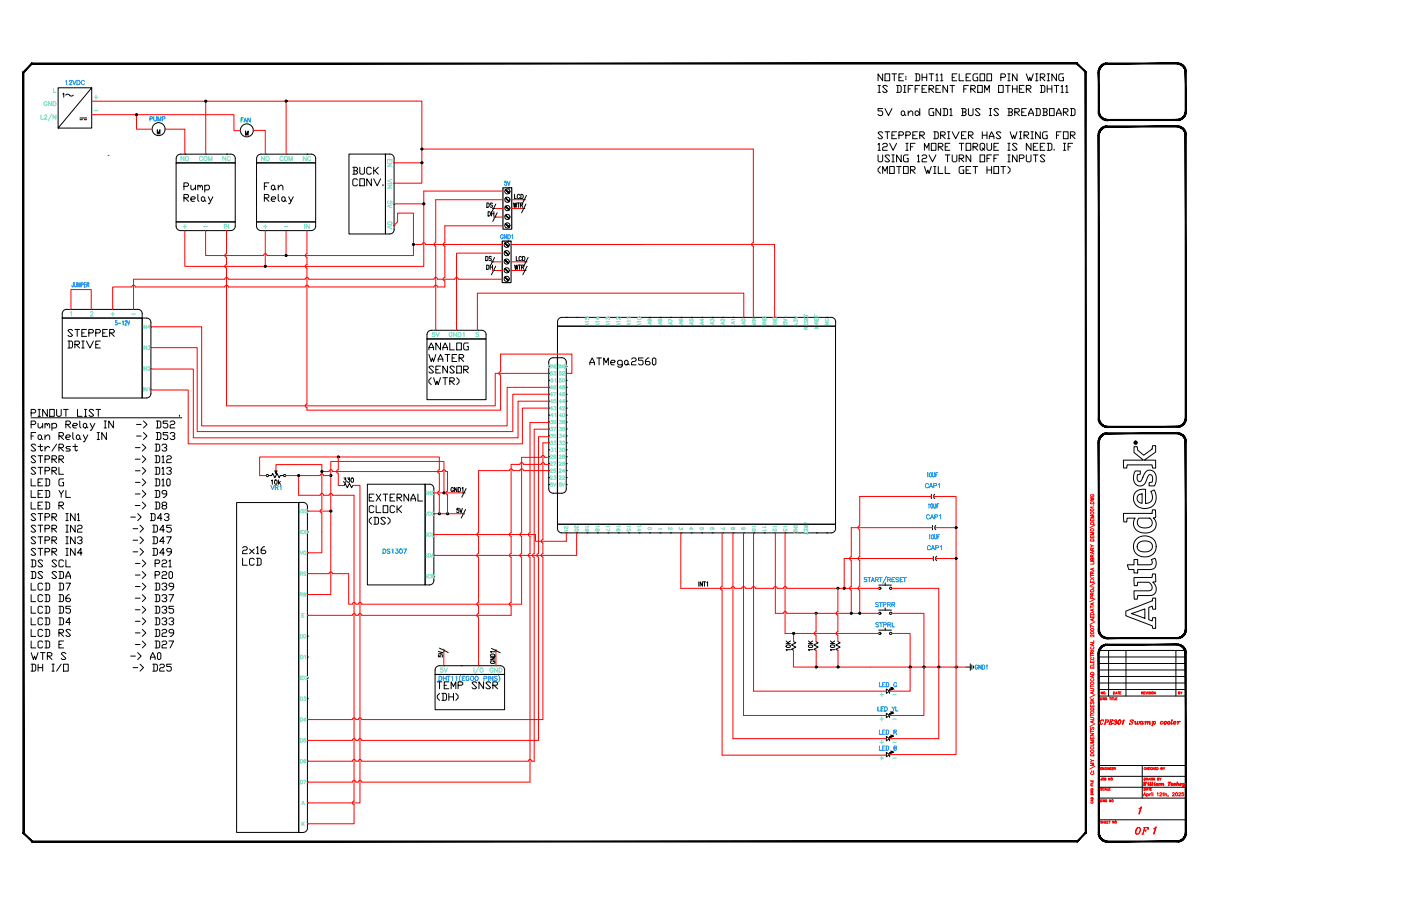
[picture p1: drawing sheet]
<svg xmlns="http://www.w3.org/2000/svg" width="432mm" height="279mm" viewBox="0 0 432 279" stroke-linecap="round" stroke-linejoin="round" font-family="sans-serif">
<defs><g id="words">
<text font-size="6.2" x="180.6" y="114.3">ATMega2560</text>
<text font-size="5.3" fill="#f00" x="348.9" y="258.6">OF</text>
<g font-size="4.4" fill="#6eddc1">
<text x="12.3" y="33.9">GND</text>
<text x="54.7" y="50.8">NO</text>
<text x="60.3" y="50.8">COM</text>
<text x="67.4" y="50.8">NC</text>
<text x="85" y="50.8">COM</text>
<text x="121.7" y="52.6" transform="rotate(-90 121.7 52.6)">EN</text>
<text x="121.7" y="65.3" transform="rotate(-90 121.7 65.3)">5V</text>
<text x="67.7" y="71.6">IN</text>
<text x="92.8" y="71.6">IN</text>
<text x="198.6" y="102" transform="rotate(-90 198.6 102)">A10</text>
<text x="134.4" y="208.5">5V</text>
<text x="149.9" y="208.5">GND</text>
</g>
<g font-size="4.4" fill="#007fff">
<text x="45.2" y="38.5">PUMP</text>
<text x="154.2" y="58.6">5V</text>
<text x="32.8" y="98.8">+</text>
<text x="82.5" y="150.6">10k</text>
<text x="284" y="151.7">CAP1</text>
<text x="284.3" y="161.2">CAP1</text>
<text x="116.8" y="171.8">DS1307</text>
<text x="268.5" y="188.4">STPRR</text>
</g>
<g font-size="4.4">
<text x="121.7" y="59.3" transform="rotate(-90 121.7 59.3)">VIN</text>
<text x="148.9" y="65.3">DS</text>
<text x="157" y="65.3">WTR</text>
<text x="157.3" y="62.4">LCD</text>
<text x="157.3" y="84.3">WTR</text>
</g>
<g font-size="4.4" fill="#f00">
<text x="148.9" y="84.3">DH</text>
<text x="104.8" y="149.9">330</text>
<text x="143.2" y="159.5" transform="rotate(-90 143.2 159.5)">5V</text>
<text x="244.5" y="201.8" transform="rotate(-90 244.5 201.8)">10K</text>
<text x="251.5" y="201.8" transform="rotate(-90 251.5 201.8)">10K</text>
<text x="258.2" y="201.8" transform="rotate(-90 258.2 201.8)">10K</text>
</g>
<g font-size="4" fill="#007fff">
<text x="73" y="38.8">FAN</text>
<text x="269.9" y="227.5">LED R</text>
<text x="269.9" y="232.5">LED B</text>
<text x="269.9" y="235.7">+</text>
</g>
<g font-size="4">
<text x="55" y="71.6">+</text>
<text x="80.1" y="71.6">+</text>
<text x="148.5" y="81.5">DS</text>
<text x="158" y="81.5">LCD</text>
<text x="167.9" y="114.7">GND</text>
<text x="129.8" y="160.2">VCC</text>
</g>
<g font-size="4" fill="#f00">
<text x="149.2" y="67.7">DH</text>
<text x="168.6" y="140.4">31</text>
<text x="168.3" y="146.8">25</text>
<text x="129.8" y="153.8">GND</text>
<text x="137.6" y="152.8">GND1</text>
<text x="137.2" y="203.9" transform="rotate(-90 137.2 203.9)">5V</text>
</g>
<g font-size="4" fill="#6eddc1">
<text x="182.4" y="102" transform="rotate(-90 182.4 102)">A15</text>
<text x="188.7" y="102" transform="rotate(-90 188.7 102)">A13</text>
<text x="191.9" y="102" transform="rotate(-90 191.9 102)">A12</text>
<text x="195.1" y="101.6" transform="rotate(-90 195.1 101.6)">A11</text>
<text x="214.5" y="101.2" transform="rotate(-90 214.5 101.2)">A5</text>
<text x="217.7" y="101.2" transform="rotate(-90 217.7 101.2)">A4</text>
<text x="227.2" y="101.2" transform="rotate(-90 227.2 101.2)">A1</text>
<text x="256.1" y="101.2" transform="rotate(-90 256.1 101.2)">NC</text>
<text x="42.7" y="102.7">IN4</text>
<text x="42.7" y="109">IN3</text>
<text x="42.7" y="115.4">IN2</text>
<text x="168.3" y="116.8">53</text>
<text x="168.3" y="121.4">49</text>
<text x="168.3" y="123.5">47</text>
<text x="168.3" y="131.9">39</text>
<text x="168.6" y="129.8">41</text>
<text x="168.3" y="134.1">37</text>
<text x="168.3" y="151.3">5V</text>
<text x="90.7" y="159.5">VSS</text>
<text x="176" y="165.1" transform="rotate(-90 176 165.1)">21</text>
<text x="179.2" y="165.1" transform="rotate(-90 179.2 165.1)">20</text>
<text x="185.6" y="165.1" transform="rotate(-90 185.6 165.1)">18</text>
<text x="191.9" y="165.1" transform="rotate(-90 191.9 165.1)">16</text>
<text x="195.1" y="165.1" transform="rotate(-90 195.1 165.1)">15</text>
<text x="198.3" y="165.1" transform="rotate(-90 198.3 165.1)">14</text>
<text x="211.3" y="164.7">4</text>
<text x="243.4" y="165.1" transform="rotate(-90 243.4 165.1)">13</text>
<text x="249.8" y="166.2" transform="rotate(-90 249.8 166.2)">AREF</text>
<text x="129.8" y="173.2">SDA</text>
<text x="129.5" y="179.6">SCW</text>
</g>
<text font-size="3.5" fill="#6eddc1" x="224" y="164.7">8</text>
<text font-size="3.5" fill="#f00" x="361.9" y="215.2">BY</text>
<g font-size="2.6" fill="#6eddc1">
<text x="27.9" y="35.3">-</text>
<text x="80.4" y="48.7">.</text>
<text x="93.5" y="48.7">.</text>
<text x="55.7" y="72.3">.</text>
<text x="62.1" y="72.3">.</text>
<text x="80.4" y="72.3">.</text>
<text x="86.8" y="72.3">.</text>
<text x="20.8" y="96.7">.</text>
<text x="27.2" y="96.7">.</text>
<text x="33.5" y="96.7">.</text>
<text x="39.9" y="96.7">.</text>
<text x="179.6" y="99.1">.</text>
<text x="183.1" y="99.1">.</text>
<text x="186.3" y="99.1">.</text>
<text x="192.6" y="99.1">.</text>
<text x="199" y="99.1">.</text>
<text x="202.1" y="99.1">.</text>
<text x="205.3" y="99.1">.</text>
<text x="208.5" y="99.1">.</text>
<text x="215.2" y="99.1">.</text>
<text x="218.4" y="99.1">.</text>
<text x="221.5" y="99.1">.</text>
<text x="227.9" y="99.1">.</text>
<text x="231.1" y="99.1">.</text>
<text x="234.2" y="99.1">.</text>
<text x="237.4" y="99.1">.</text>
<text x="244.1" y="99.1">.</text>
<text x="247.3" y="99.1">.</text>
<text x="250.5" y="99.1">.</text>
<text x="133" y="103">.</text>
<text x="139.3" y="103">.</text>
<text x="146" y="103">.</text>
<text x="167.9" y="122.8">.</text>
<text x="173.2" y="120.7">.</text>
<text x="173.2" y="122.8">.</text>
<text x="173.2" y="124.9">.</text>
<text x="167.9" y="129.1">.</text>
<text x="173.2" y="127">.</text>
<text x="173.2" y="129.1">.</text>
<text x="173.2" y="131.2">.</text>
<text x="173.2" y="133.3">.</text>
<text x="173.2" y="140.1">.</text>
<text x="173.2" y="148.5">.</text>
<text x="167.9" y="150.6">.</text>
<text x="173.2" y="150.6">.</text>
<text x="93.5" y="158.8">.</text>
<text x="93.5" y="165.5">.</text>
<text x="132.6" y="166.2">.</text>
<text x="173.2" y="165.5">.</text>
<text x="179.6" y="165.5">.</text>
<text x="186.3" y="165.5">.</text>
<text x="192.6" y="165.5">.</text>
<text x="199" y="165.5">.</text>
<text x="202.1" y="165.5">.</text>
<text x="205.3" y="165.5">.</text>
<text x="208.5" y="165.5">.</text>
<text x="215.2" y="165.5">.</text>
<text x="218.4" y="165.5">.</text>
<text x="221.5" y="165.5">.</text>
<text x="227.9" y="165.5">.</text>
<text x="231.1" y="165.5">.</text>
<text x="234.2" y="165.5">.</text>
<text x="237.4" y="165.5">.</text>
<text x="244.1" y="165.5">.</text>
<text x="247.3" y="165.5">.</text>
<text x="93.5" y="171.8">.</text>
<text x="93.5" y="178.2">.</text>
<text x="132.6" y="178.9">.</text>
<text x="93.5" y="184.5">.</text>
<text x="93.5" y="190.9">.</text>
<text x="93.5" y="197.6">.</text>
<text x="93.5" y="203.9">.</text>
<text x="93.5" y="210.3">.</text>
<text x="273.8" y="215.5">-</text>
<text x="93.5" y="216.6">.</text>
<text x="93.5" y="223.3">.</text>
<text x="273.8" y="223">-</text>
<text x="93.5" y="229.7">.</text>
<text x="273.8" y="230">-</text>
<text x="93.5" y="236">.</text>
<text x="273.8" y="234.9">-</text>
<text x="93.5" y="242.4">.</text>
<text x="93.5" y="248.7">.</text>
<text x="93.5" y="255.4">.</text>
</g>
<g font-size="2.6" fill="#f00">
<text x="120.3" y="70.6">.</text>
<text x="240.9" y="99.1">.</text>
<text x="167.9" y="142.2">.</text>
</g>
<g font-size="2.6">
<text x="68.4" y="72.3">.</text>
<text x="93.5" y="72.3">.</text>
<text x="173.2" y="99.1">.</text>
<text x="167.9" y="114.3">.</text>
<text x="173.2" y="114.3">.</text>
<text x="173.2" y="116.4">.</text>
<text x="173.2" y="118.5">.</text>
<text x="173.2" y="135.8">.</text>
<text x="173.2" y="137.9">.</text>
<text x="173.2" y="142.2">.</text>
<text x="173.2" y="144.3">.</text>
<text x="173.2" y="146.4">.</text>
<text x="250.5" y="165.5">.</text>
<text x="135.5" y="206.4">.</text>
<text x="140.8" y="206.4">.</text>
<text x="151.7" y="206.4">.</text>
</g>
</g></defs>
<!-- layer: TITLE -->
<g fill="#000" stroke="#000" stroke-width=".31">
<path d="M340.8 19.5l.5-.1v.3zM340.8 19.5l.1 .3 .4-.1zM340.4 19.6l.4-.1 .1 .3zM340.4 19.6l.1 .3 .4-.1zM339.9 19.8l.5-.2 .1 .3zM339.9 19.8l.2 .3 .4-.2zM339.5 20.1l.4-.3 .2 .3zM339.5 20.1l.2 .2 .4-.2zM339.5 20.1l.2 .2-.5 .1zM339.2 20.4l.2 .3 .3-.4zM339.2 20.4l.2 .3-.5 .1zM338.9 20.8l.3 .2 .2-.3zM338.9 20.8l.3 .2-.5 .3zM338.7 21.3l.3 .1 .2-.4zM338.7 21.3l.3 .1-.5 .4zM338.5 21.8h.4l.1-.4zM338.5 21.8h.4l-.4 .5zM338.9 21.8l-.4 .5h.3z"/>
<path d="M341.3 19.7h21.5v-.3zM341.3 19.4h21.5l-21.5 .3z"/>
<path d="M338.5 34.3h.3l-.3 .5zM338.8 34.3l-.3 .5h.4zM338.5 34.8h.4l-.2 .5zM338.9 34.8l-.2 .5 .3-.1zM338.7 35.3l.3-.1-.1 .6zM339 35.2l-.1 .6 .3-.2zM338.9 35.8l.3-.2v.6zM339.2 35.6v.6l.2-.3zM339.2 36.2l.2-.3 .1 .6zM339.4 35.9l.1 .6 .2-.3zM339.7 36.2l.2 .6-.4-.3zM339.7 36.2l.2 .6 .2-.3zM340.1 36.5l.3 .5-.5-.2zM340.1 36.5l.3 .5 .1-.3zM340.5 36.7l.3 .4-.4-.1zM340.5 36.7l.3 .4 .1-.3zM340.9 36.8l.4 .4-.5-.1zM340.9 36.8l.4 .4v-.4z"/>
<path d="M338.5 22.3l.3 12v-12zM338.5 22.3l.3 12h-.3z"/>
<path d="M340.8 38.9l.5-.1v.4zM340.8 38.9l.1 .3h.4zM340.4 39l.4-.1 .1 .3zM340.4 39l.1 .3 .4-.1zM339.9 39.2l.5-.2 .1 .3zM339.9 39.2l.2 .3 .4-.2zM339.5 39.5l.4-.3 .2 .3zM339.5 39.5l.2 .3 .4-.3zM339.5 39.5l.2 .3-.5 .1zM339.2 39.9l.2 .2 .3-.3zM339.2 39.9l.2 .2-.5 .2zM338.9 40.3l.3 .1 .2-.3zM338.9 40.3l.3 .1-.5 .3zM338.7 40.7l.3 .1 .2-.4zM338.7 40.7l.3 .1-.5 .4zM338.5 41.2l.4 .1 .1-.5zM338.5 41.2l.4 .1-.4 .4zM338.9 41.3l-.4 .4h.3z"/>
<path d="M362.8 36.8l.4 .3-.4 .1zM362.8 36.8l.4 .3v-.3zM363.2 36.8l.5 .2-.5 .1zM363.2 36.8l.5 .2-.1-.3zM363.6 36.7l.6 .1-.5 .2zM363.6 36.7l.6 .1-.2-.3zM364 36.5h.6l-.4 .3zM364 36.5h.6l-.2-.3zM364.4 36.2h.5l-.3 .3zM364.4 36.2h.5l-.2-.3zM364.7 35.9l.5-.1-.3 .4zM364.9 35.6l-.2 .3 .5-.1zM364.9 35.6l.5-.3-.2 .5zM365.1 35.2l-.2 .4 .5-.3zM365.1 35.2l.5-.4-.2 .5zM365.2 34.8l-.1 .4 .5-.4zM365.6 34.3v.5h-.4zM365.3 34.3l-.1 .5 .4-.5z"/>
<path d="M341.3 39.2h21.5v-.4zM341.3 38.8h21.5l-21.5 .4z"/>
<path d="M341.3 37.2h21.5v-.4zM341.3 36.8h21.5l-21.5 .4z"/>
<path d="M365.6 21.8v.5h-.3zM365.2 21.8l.1 .5 .3-.5zM365.4 21.3l.2 .5h-.4zM365.1 21.4l.1 .4 .2-.5zM365.2 20.8l.2 .5-.3 .1zM364.9 21l.2 .4 .1-.6zM364.9 20.4l.3 .4-.3 .2zM364.7 20.7l.2 .3v-.6zM364.6 20.1l.3 .3-.2 .3zM364.6 20.1l-.2 .2 .3 .4zM364.2 19.8l.4 .3-.2 .2zM364.2 19.8l-.2 .3 .4 .2zM363.7 19.6l.5 .2-.2 .3zM363.7 19.6l-.1 .3 .4 .2zM363.2 19.5l.5 .1-.1 .3zM363.2 19.5v.3l.4 .1zM362.8 19.4l.4 .1v.3zM362.8 19.4v.3l.4 .1z"/>
<path d="M365.3 22.3l.3 12v-12zM365.3 22.3l.3 12h-.3z"/>
<path d="M338.5 41.7l.3 87.2v-87.2zM338.5 41.7l.3 87.2h-.3z"/>
<path d="M365.6 41.2v.5h-.3zM365.2 41.3l.1 .4 .3-.5zM365.4 40.7l.2 .5-.4 .1zM365.1 40.8l.1 .5 .2-.6zM365.2 40.3l.2 .4-.3 .1zM364.9 40.4l.2 .4 .1-.5zM364.9 39.9l.3 .4-.3 .1zM364.7 40.1l.2 .3v-.5zM364.6 39.5l.3 .4-.2 .2zM364.6 39.5l-.2 .3 .3 .3zM364.2 39.2l.4 .3-.2 .3zM364.2 39.2l-.2 .3 .4 .3zM363.7 39l.5 .2-.2 .3zM363.7 39l-.1 .3 .4 .2zM363.2 38.9l.5 .1-.1 .3zM363.2 38.9v.3l.4 .1zM362.8 38.8l.4 .1v.3zM362.8 38.8v.4h.4z"/>
<path d="M365.3 41.7l.3 87.2v-87.2zM365.3 41.7l.3 87.2h-.3z"/>
<path d="M338.5 128.9h.3l-.3 .5zM338.8 128.9l-.3 .5h.4zM338.5 129.4h.4l-.2 .5zM338.9 129.4l-.2 .5 .3-.1zM338.7 129.9l.3-.1-.1 .6zM339 129.8l-.1 .6 .3-.2zM338.9 130.4l.3-.2v.6zM339.2 130.2v.6l.2-.2zM339.2 130.8l.2-.2 .1 .5zM339.4 130.6l.1 .5 .2-.2zM339.7 130.9l.2 .5-.4-.3zM339.7 130.9l.2 .5 .2-.3zM340.1 131.1l.3 .5-.5-.2zM340.1 131.1l.3 .5 .1-.3zM340.5 131.3l.3 .4-.4-.1zM340.5 131.3l.3 .4 .1-.3zM340.9 131.4l.4 .4-.5-.1zM340.9 131.4l.4 .4v-.3z"/>
<path d="M338.5 136.3l.3 57.8v-57.8zM338.5 136.3l.3 57.8h-.3z"/>
<path d="M340.8 133.5h.5v.3zM340.8 133.5l.1 .3h.4zM340.4 133.6l.4-.1 .1 .3zM340.4 133.6l.1 .4 .4-.2zM339.9 133.9l.5-.3 .1 .4zM339.9 133.9l.2 .2 .4-.1zM339.5 134.1l.4-.2 .2 .2zM339.5 134.1l.2 .3 .4-.3zM339.5 134.1l.2 .3-.5 .1zM339.2 134.5l.2 .2 .3-.3zM339.2 134.5l.2 .2-.5 .2zM338.9 134.9l.3 .2 .2-.4zM338.9 134.9l.3 .2-.5 .2zM338.7 135.3l.3 .1 .2-.3zM338.7 135.3l.3 .1-.5 .4zM338.5 135.8l.4 .1 .1-.5zM338.5 135.8l.4 .1-.4 .4zM338.9 135.9l-.4 .4h.3z"/>
<path d="M341.3 133.5v.3l21.5-.3zM341.3 133.8l21.5-.3v.3z"/>
<path d="M341.3 131.5v.3l21.5-.3zM341.3 131.8l21.5-.3v.3z"/>
<path d="M362.8 131.5l.4 .2-.4 .1zM362.8 131.5l.4 .2v-.3zM363.2 131.4l.5 .2-.5 .1zM363.2 131.4l.5 .2-.1-.3zM363.6 131.3l.6 .1-.5 .2zM363.6 131.3l.6 .1-.2-.3zM364 131.1h.6l-.4 .3zM364 131.1h.6l-.2-.2zM364.4 130.9l.5-.1-.3 .3zM364.4 130.9l.5-.1-.2-.2zM364.7 130.6l.5-.2-.3 .4zM364.9 130.2l-.2 .4 .5-.2zM364.9 130.2l.5-.3-.2 .5zM365.1 129.8l-.2 .4 .5-.3zM365.1 129.8l.5-.4-.2 .5zM365.2 129.4l-.1 .4 .5-.4zM365.6 128.9v.5h-.4zM365.3 128.9l-.1 .5 .4-.5z"/>
<path d="M365.6 135.8v.5h-.3zM365.2 135.9l.1 .4 .3-.5zM365.4 135.3l.2 .5-.4 .1zM365.1 135.4l.1 .5 .2-.6zM365.2 134.9l.2 .4-.3 .1zM364.9 135.1l.2 .3 .1-.5zM364.9 134.5l.3 .4-.3 .2zM364.7 134.7l.2 .4v-.6zM364.6 134.1l.3 .4-.2 .2zM364.6 134.1l-.2 .3 .3 .3zM364.2 133.9l.4 .2-.2 .3zM364.2 133.9l-.2 .2 .4 .3zM363.7 133.6l.5 .3-.2 .2zM363.7 133.6l-.1 .4 .4 .1zM363.2 133.5l.5 .1-.1 .4zM363.2 133.5v.3l.4 .2zM362.8 133.5h.4v.3zM362.8 133.5v.3h.4z"/>
<path d="M365.3 136.3l.3 57.8v-57.8zM365.3 136.3l.3 57.8h-.3z"/>
<path d="M338.5 194.1h.3l-.3 .5zM338.8 194.1l-.3 .5h.4zM338.5 194.6h.4l-.2 .5zM338.9 194.6l-.2 .5 .3-.1zM338.7 195.1l.3-.1-.1 .5zM339 195l-.1 .5 .3-.1zM338.9 195.5l.3-.1v.5zM339.2 195.4v.5l.2-.2zM339.2 195.9l.2-.2 .1 .6zM339.4 195.7l.1 .6 .2-.3zM339.7 196l.2 .6-.4-.3zM339.7 196l.2 .6 .2-.3zM340.1 196.3l.3 .5-.5-.2zM340.1 196.3l.3 .5 .1-.3zM340.5 196.5l.3 .4-.4-.1zM340.5 196.5l.3 .4 .1-.3zM340.9 196.6l.4 .4-.5-.1zM340.9 196.6l.4 .4v-.4z"/>
<path d="M340.8 198.7l.5-.1v.4zM340.8 198.7l.1 .3h.4zM340.4 198.8l.4-.1 .1 .3zM340.4 198.8l.1 .3 .4-.1zM339.9 199l.5-.2 .1 .3zM339.9 199l.2 .3 .4-.2zM339.5 199.3l.4-.3 .2 .3zM339.5 199.3l.2 .3 .4-.3zM339.5 199.3l.2 .3-.5 .1zM339.2 199.7l.2 .2 .3-.3zM339.2 199.7l.2 .2-.5 .2zM338.9 200.1l.3 .1 .2-.3zM338.9 200.1l.3 .1-.5 .3zM338.7 200.5l.3 .1 .2-.4zM338.7 200.5l.3 .1-.5 .4zM338.5 201h.4l.1-.4zM338.5 201h.4l-.4 .5zM338.9 201l-.4 .5h.3z"/>
<path d="M341.3 198.6v.4l21.5-.4zM341.3 199l21.5-.4v.4z"/>
<path d="M341.3 196.6v.4l21.5-.4zM341.3 197l21.5-.4v.4z"/>
<path d="M362.8 196.6l.4 .3-.4 .1zM362.8 196.6l.4 .3v-.3zM363.2 196.6l.5 .2-.5 .1zM363.2 196.6l.5 .2-.1-.3zM363.6 196.5l.6 .1-.5 .2zM363.6 196.5l.6 .1-.2-.3zM364 196.3h.6l-.4 .3zM364 196.3h.6l-.2-.3zM364.4 196l.5-.1-.3 .4zM364.4 196l.5-.1-.2-.2zM364.7 195.7l.5-.2-.3 .4zM364.9 195.4l-.2 .3 .5-.2zM364.9 195.4l.5-.3-.2 .4zM365.1 195l-.2 .4 .5-.3zM365.1 195l.5-.4-.2 .5zM365.2 194.6l-.1 .4 .5-.4zM365.6 194.1v.5h-.4zM365.3 194.1l-.1 .5 .4-.5z"/>
<path d="M338.5 201.5l.3 55.3v-55.3zM338.5 201.5l.3 55.3h-.3z"/>
<path d="M365.6 201v.5h-.3zM365.2 201l.1 .5 .3-.5zM365.4 200.5l.2 .5h-.4zM365.1 200.6l.1 .4 .2-.5zM365.2 200.1l.2 .4-.3 .1zM364.9 200.2l.2 .4 .1-.5zM364.9 199.7l.3 .4-.3 .1zM364.7 199.9l.2 .3v-.5zM364.6 199.3l.3 .4-.2 .2zM364.6 199.3l-.2 .3 .3 .3zM364.2 199l.4 .3-.2 .3zM364.2 199l-.2 .3 .4 .3zM363.7 198.8l.5 .2-.2 .3zM363.7 198.8l-.1 .3 .4 .2zM363.2 198.7l.5 .1-.1 .3zM363.2 198.7v.3l.4 .1zM362.8 198.6l.4 .1v.3zM362.8 198.6v.4h.4z"/>
<path d="M365.3 201.5l.3 55.3v-55.3zM365.3 201.5l.3 55.3h-.3z"/>
<path d="M334.5 22.3v234.5l.3 .1zM334.5 22.3l.3-.1v234.7zM331.9 19.7l2.6 2.6 .3-.1zM332 19.4l2.8 2.8-2.9-2.5zM10 19.7h321.9l.1-.3zM9.8 19.4h322.2l-322 .3zM9.8 19.4l-2.4 2.9 2.6-2.6zM9.8 19.4l-2.4 2.9-.3-.1zM7.1 22.2l.3 234.6v-234.5zM7.1 22.2l.3 234.6-.3 .1zM7.1 256.9l2.9 2.5-2.6-2.6zM7.1 256.9l2.9 2.5-.2 .3zM10 259.4l-.2 .3 322.1-.3zM9.8 259.7l322.1-.3 .1 .3zM331.9 259.4l.1 .3 2.5-2.9zM334.5 256.8l.3 .1-2.8 2.8z"/>
<path d="M338.5 256.8h.3l-.3 .5zM338.8 256.8l-.3 .5h.4zM338.5 257.3h.4l-.2 .5zM338.9 257.3l-.2 .5 .3-.1zM338.7 257.8l.3-.1-.1 .6zM339 257.7l-.1 .6 .3-.2zM338.9 258.3l.3-.2v.6zM339.2 258.1v.6l.2-.3zM339.2 258.7l.2-.3 .1 .6zM339.4 258.4l.1 .6 .2-.2zM339.7 258.8l.2 .5-.4-.3zM339.7 258.8l.2 .5 .2-.3zM340.1 259l.3 .5-.5-.2zM340.1 259l.3 .5 .1-.3zM340.5 259.2l.3 .4-.4-.1zM340.5 259.2l.3 .4 .1-.3zM340.9 259.3l.4 .4-.5-.1zM340.9 259.3l.4 .4v-.3z"/>
<path d="M341.3 259.4v.3l21.5-.3zM341.3 259.7l21.5-.3v.3z"/>
<path d="M362.8 259.4l.4 .2-.4 .1zM362.8 259.4l.4 .2v-.3zM363.2 259.3l.5 .2-.5 .1zM363.2 259.3l.5 .2-.1-.3zM363.6 259.2l.6 .1-.5 .2zM363.6 259.2l.6 .1-.2-.3zM364 259h.6l-.4 .3zM364 259h.6l-.2-.2zM364.4 258.8l.5-.1-.3 .3zM364.4 258.8l.5-.1-.2-.3zM364.7 258.4l.5-.1-.3 .4zM364.9 258.1l-.2 .3 .5-.1zM364.9 258.1l.5-.3-.2 .5zM365.1 257.7l-.2 .4 .5-.3zM365.1 257.7l.5-.4-.2 .5zM365.2 257.3l-.1 .4 .5-.4zM365.6 256.8v.5h-.4zM365.3 256.8l-.1 .5 .4-.5z"/>
</g>
<g fill="none" stroke="#000" stroke-width=".31">
<path d="M334.6 22.3v14.9M338.7 214.7h26.7M338.7 200.6h26.7M338.7 202.6h26.7M338.7 204.6h26.7M338.7 206.6h26.7M338.7 208.6h26.7M338.7 210.6h26.7M338.7 212.6h26.7M341.7 200.6v14.1M347 200.6v14.1M362.4 200.6v14.1"/>
<path d="M334.6 236.1v20.7M338.7 236.1h26.7M338.7 239.4h26.7M352.1 236.1v10M338.7 242.8h26.7M338.7 246.1h26.7M338.7 252.8h26.7"/>
</g>
<g fill="none" stroke="#f00" stroke-width=".31">
<path d="M336.1 153.4l1 .2-1 .3 1 .2-1 .3M336.3 154.8h.7l.1 .6h-1zM336.4 152.5a.37 .37 0 0 0-.3 .4 .37 .37 0 0 0 .4 .3h.2a.36 .36 0 0 0 .4-.3 .36 .36 0 0 0-.4-.4v.2M337.1 155.7l-.1 .1M337.1 159h-1l1 .4-1 .4h1M337.1 156.4h-1l.2 .2M336.1 179v.7h1v-.7M336.1 167.9l.5 .4-.5 .4M336.1 165.2v.6h1v-.6M336.1 160.1v.6h1v-.6M336.1 177.1v.7M336.1 178.1l1 .7"/>
<path d="M336.1 177.5h1M336.1 173.2h1M336.3 166.3h.7l.1 .6h-1zM336.3 161.1h.7l.1 .6h-1zM336.6 176.9v-.5l-.4-.1-.1 .6h1M336.6 172.3l.2-.2 .3 .2v.5h-1l.1-.7 .4 .1v.6M336.6 171.8v-.6h-.4l-.1 .6h1M336.6 169.7v-.6l-.3-.1-.2 .7h1M336.6 160.3v.4M336.6 165.5v.3M336.6 179.3v.4M336.6 168.3h.5"/>
<path d="M336.8 170.1v.5M336.8 175.3v.5M337.1 175.2l-1 .4 1 .3M337.1 173.4v.6h-1M337.1 170l-1 .4 1 .4M337.1 164.2h-1l1 .3-1 .4h1M337.1 178.1l-1 .7M337.1 176.3l-.5 .3M337.1 171.1l-.5 .3M337.1 169l-.5 .4M337.5 179.9l-1.6 .8M337.5 161.9l-1.6 .8"/>
<path d="M336.1 189.8v.7h1v-.7M336.1 181l1 .1v.3l-.3 .1M336.1 186.8v.7M336.1 187.2h1M336.2 189.1a.56 .56 0 0 1 .9 .1v.4h-1zM336.4 199.5a.37 .37 0 0 0-.3 .4 .37 .37 0 0 0 .4 .3h.2a.37 .37 0 0 0 .4-.3 .37 .37 0 0 0-.2-.4M336.6 183.5v-.5l-.3-.1-.2 .6h1M336.6 190.1v.4M336.6 184.6v-.6l-.4-.1-.1 .7h1M336.8 186v.5M336.8 187.9v.5M336.8 190.9v.5"/>
<path d="M336.8 198.6v.4M337.1 198.4l-1 .4 1 .4M337.1 197.5v.6h-1M337.1 195.7v.7l-.8-.6-.2 .4 .3 .2M337.1 193.3l-1-.4v.6M337.1 190.8l-1 .3 1 .4M337.1 187.8l-1 .4 1 .4M337.1 185.9l-1 .4 1 .3M337.1 182.9l-.5 .3M337.5 191.7l-1.6 .9M337.5 184.7l-1.6 .9M336.1 217.4v.6h1v-.6"/>
<path d="M336.1 212.3h.7l.3 .3-.1 .4h-.9M336.1 205.4v.7h1v-.7M336.1 203.7v.6h1v-.6M336.1 201.8v.6M336.1 211.3v.6M336.1 216.1h1M336.1 215.4l.7 .7M336.1 211.6h1M336.1 202.1h1M336.1 200.6h1M336.2 207.5a.56 .56 0 0 1 .9 .1v.4h-1zM336.3 218.4a.55 .55 0 0 1 .6 0 .55 .55 0 0 1 .2 .6h-1z"/>
<path d="M336.3 216.4v.7l.5-.7 .3 .2-.1 .5M336.4 209.3a.37 .37 0 0 0-.3 .4 .37 .37 0 0 0 .4 .3h.2a.37 .37 0 0 0 .4-.3 .37 .37 0 0 0-.2-.4M336.4 202.7a.37 .37 0 0 0-.3 .4 .37 .37 0 0 0 .4 .3h.2a.37 .37 0 0 0 .4-.3 .37 .37 0 0 0-.2-.4M336.6 201.6v-.6l-.3-.1-.2 .7h1M336.6 204v.3M336.6 205.7v.4M336.6 217.6v.4M336.8 208.4v.5M336.8 213.4v.5M337.1 213.3l-1 .4 1 .4M337.1 208.3l-1 .3 1 .4M337.1 204.6v.5h-1"/>
<path d="M337.1 215.4l-.5 .5M337.1 200.9l-.5 .3M337.5 214.2l-1.6 .9M339.2 215.2a.36 .36 0 0 1 .4 .1 .36 .36 0 0 1-.1 .5h-.3zM339.8 213.4v.6l-.4-.6v.6M339.9 215.2l.1 .6 .2-.6 .2 .6 .1-.6M340.8 214h.1M341.1 215.3a.27 .27 0 0 0-.4-.1 .27 .27 0 0 0 0 .4 .27 .27 0 0 0 .4 0h-.1M341.9 215.2h.5M342.1 215.2v.6M342.5 215.2v.6M342.8 215.2h.4"/>
<path d="M343 215.2v.6M343.2 213.4l.4 .1-.1 .5h-.3zM343.3 215.2v.6h.4M343.8 214l.3-.6 .2 .6M343.9 215.5h.2M343.9 213.8h.4M344.3 215.2h-.4v.6h.4M344.5 213.4h.5M344.8 213.4v.6M345.1 213.7h.3M345.5 213.4h-.4v.6h.4M351.8 213.7h.4l.1-.3h-.5v.6"/>
<path d="M352.1 213.7l.2 .3M352.5 213.7h.3M352.9 213.4h-.4v.6h.4M353.1 213.4l.3 .6 .2-.6M353.8 213.4v.6M354.5 213.5h-.5l.5 .3-.5 .2M354.7 213.4v.6M356.1 213.4v.6l-.5-.6v.6M336.1 234.2l.5 .4-.5 .4M336.1 229.4h.7l.3 .2-.1 .4h-.9M336.1 227.2v.6h1v-.6M336.1 226.3h1l-1 .6h1"/>
<path d="M336.1 221.3h.7l.3 .3-.1 .3h-.9M336.1 225.5h1M336.1 220.2v.7M336.1 225.2v.7M336.1 220.6h1M336.2 232.6a.56 .56 0 0 1 .9 .1v.4h-1zM336.3 224.3v.7l.5-.7 .3 .3-.1 .4M336.4 238.1a.37 .37 0 0 0-.3 .5 .37 .37 0 0 0 .4 .3h.2a.37 .37 0 0 0 .4-.3 .37 .37 0 0 0-.2-.5M336.4 230.3a.37 .37 0 0 0-.3 .4 .37 .37 0 0 0 .4 .3h.2a.37 .37 0 0 0 .4-.3 .37 .37 0 0 0-.2-.4M336.5 237.8h.1M336.6 234.6h.5M336.6 227.4v.4"/>
<path d="M336.8 222.4v.4M337 237.8h.1M337.1 235.3h-1l1 .4-1 .4h1M337.1 228.2h-1l1 .4-1 .4h1M337.1 222.2l-1 .4 1 .4M337.5 236.3l-1.6 .9M337.5 223.2l-1.6 .8M339.2 237h.3M339.5 239.9v.6l-.3-.1M339.6 222a.86 .86 0 0 0-.2 1.4M339.6 236.7h-.4v.7h.4M340 222.1l.1-.1v.4a.57 .57 0 0 0-.8-.3 .57 .57 0 0 0-.3 .7 .43 .43 0 0 0 .4 .6 .43 .43 0 0 0 .5-.4"/>
<path d="M340.3 236.7v.7l-.5-.7v.7M340.3 223.4h.4M340.6 222l1.1 .2-.2 .5h-.8M340.8 222l-.3 1.4M340.9 222l-.4 1.4M341 236.9l-.4-.1v.5l.2 .1 .2-.2-.2-.1M341.2 236.7v.7M341.4 222l.2 .3-.4 .4M341.7 223.4h1l.1-.4-.2 .4M341.9 236.7v.7l-.5-.7v.7M342.1 222h1l-.1 .4v-.4M342.1 239.9v.7l-.4-.7v.7"/>
<path d="M342.1 237h.3M342.2 222.7h.3M342.3 222l-.4 1.4M342.4 222l-.4 1.4M342.6 236.7h-.5v.7h.5M342.6 222.4l-.1 .5M342.8 237h.2M343.2 236.7h-.4v.7h.4M343.4 237l.4-.2-.4-.1v.7M343.5 222.3h-.1a.36 .36 0 0 1 .5-.3 .36 .36 0 0 1 .2 .5l-.3 .2 .2 .2-.2 .5M343.6 237l.2 .4M343.6 222.7a.36 .36 0 0 1 .5 .2 .36 .36 0 0 1-.3 .5l-.6-.3"/>
<path d="M343.9 222l.2 .2-.2 .4M345.1 222a.7 .7 0 0 0-.6 .6 .7 .7 0 0 0 .4 .8 .71 .71 0 0 0 .6-.6 .71 .71 0 0 0-.4-.8 .92 .92 0 0 0-.3 1.4M345.2 222a.93 .93 0 0 1-.3 1.4M345.9 222.4l.5-.4-.3 1.4M346.4 222.2l-.3 .1M346.4 222l-.5 1.4 .4-1.1M348.3 222.3l.7 .6a.45 .45 0 0 1-.4 .5 .45 .45 0 0 1-.4-.4l-.1 .4 .1-.2M349.2 222.1l.1-.1-.1 .4a.45 .45 0 0 0-.4-.4 .45 .45 0 0 0-.5 .3l.7 .6M349.6 222.7l.1-.2h.3v.9M349.9 222.5l-.1 .7 .2 .2 .4-.2 .2-.7M350.7 222.5v.9M351.2 222.6l-.1-.1a.53 .53 0 0 1 0 .6 .53 .53 0 0 1-.6 .2v-.3"/>
<path d="M351.8 222.5l-.3 .4v.4M352.2 222.5l-.1 .8 .2 .1 .2-.3M352.3 222.5l-.1 .9M352.6 239.9l.4 .2-.2 .5h-.2zM353.1 222.5l-.1 .9 .2-.9h-.3l-.2 .2M353.1 236.9l-.3-.2-.2 .2 .2 .5 .3-.2M353.1 222.9l.3-.4h.4l-.2 .9M353.3 236.7v.7M353.3 237h.4M353.6 222.5v.9M353.7 236.7v.7M353.8 222.9l.2-.4h.4v.9"/>
<path d="M354 237h.2M354.3 222.5v.8l.2 .1 .2-.3M354.4 236.7h-.4v.7h.4M354.7 239.9l.1 .7 .2-.7 .1 .7 .2-.7M354.9 223.8h.5M355.1 236.9l-.3-.2-.2 .2 .2 .5 .3-.2M355.1 222.7l.1-.2h.3l-.3 1.3M355.2 236.7v.7M355.4 222.5l-.3 1.3M355.4 237l.3 .4M355.7 236.7l-.5 .4M355.9 239.9v.7l-.5-.7v.7"/>
<path d="M355.9 237h.3M356 222.5l.1 .4-.3 .5M356.3 236.7h-.4v.7h.4M356.5 236.7a.36 .36 0 0 1 .5 .2 .36 .36 0 0 1-.1 .4l-.4 .1zM357.4 239.9l.2 .3 .3-.3M357.8 237l.5-.2-.5-.1v.7l.4-.1-.1-.3M358 222.5l-.3 .4 .1 .4M358.4 222.7a.4 .4 0 0 0-.5-.1 .4 .4 0 0 0-.2 .5 .4 .4 0 0 0 .5 .2l.2-.2M358.5 236.7l.2 .3 .3-.3M358.7 237v.4M359.1 222.5a.43 .43 0 0 0-.4 .5 .43 .43 0 0 0 .6 .3l.2-.6-.3-.2-.3 .2v.6M359.4 222.5v.4l-.3 .5"/>
<path d="M360.2 222.5a.43 .43 0 0 0-.4 .5 .43 .43 0 0 0 .6 .3l.2-.6-.3-.2-.3 .2v.6M360.5 222.5v.4l-.3 .5M361 222h.3l-.3 1.4M361.2 222l-.3 1.3 .3 .1 .2-.3M361.7 223l.7-.3a.41 .41 0 0 0-.5-.2 .41 .41 0 0 0-.1 .6 .41 .41 0 0 0 .6 .1M362.1 222.5l-.4 .4 .1 .4M362.8 222.7l.2-.2h.2l-.2 .9M363.1 222.5l-.1 .9M363.7 222.5l-.6 .4M336.2 243.8l.7 .1-.7 .2 .7 .2-.7 .1M336.2 242v.4h.7M336.2 240.6v.4h.7v-.4"/>
<path d="M336.2 241.8h.7M336.2 246h.1a.37 .37 0 0 1 .4 0 .37 .37 0 0 1 .2 .4h-.7zM336.2 244.8l.1-.1a.37 .37 0 0 1 .4 0 .37 .37 0 0 1 .2 .4h-.7zM336.4 247.3l-.2 .2 .3 .2 .4-.2-.2-.2M336.4 243.2l-.2 .1 .2 .3 .4-.1v-.3l-.2 .1M336.5 240.7v.3M336.5 242.1v.3M336.6 246.7v.3M336.9 246.6l-.7 .2 .7 .3M336.9 241.2v.4h-.7M339.2 246.6a.36 .36 0 0 1 .4 .2 .36 .36 0 0 1-.1 .5h-.3zM339.7 243.1h-.5l.5 .4-.5 .1"/>
<path d="M339.7 253.3h-.5l.5 .4-.5 .1M339.9 253.2v.7M339.9 253.5h.4M339.9 246.6l.1 .7 .2-.7 .2 .7 .1-.7M340.3 253.2v.7M340.3 243.2a.27 .27 0 0 0-.4 0 .27 .27 0 0 0 0 .4 .27 .27 0 0 0 .4 0M340.4 240.2l.5-.1-.5-.2v.7l.4-.1-.1-.3M340.5 243.7l.3-.6 .2 .6M340.6 253.5h.2M340.6 243.5h.3M341 253.2h-.4v.7h.4M341.1 246.8a.27 .27 0 0 0-.4-.1 .27 .27 0 0 0 0 .4 .27 .27 0 0 0 .4-.1h-.1"/>
<path d="M341.2 253.5h.2M341.2 243.1v.6h.4M341.6 253.2h-.4v.7h.4M341.8 243.4h.2M341.8 253.2h.4M342 253.2v.7M342.2 243.1h-.4v.6h.4M342.4 246.6v.7l-.5-.7v.7M343.4 253.2v.7l-.5-.7v.7M351 249.5l.8-.6-.6 2.1M351.6 249.3l-.5 1.7M351.7 249.2l-.4 .2"/>
<path d="M351.8 248.9l-.8 2.1M352.4 245.4l.4-.9 .4 .9M352.5 241.2h.3M352.5 245.1h.5M352.6 243.1l.4 .1-.1 .5h-.3zM352.6 241.2l-.1 1 .5-1-.1 1 .5-1M352.7 241.2l-.1 .9M353 241.2v.9M353.2 241.2h.3M353.3 240.2h.4v-.2l-.4-.1v.7M353.3 243.7l.2-.6 .3 .6M353.4 243.5h.3"/>
<path d="M353.4 244.9a.33 .33 0 0 1 .5 0 .33 .33 0 0 1 0 .5 .33 .33 0 0 1-.5-.1M353.4 244.8v1M353.5 240.2l.2 .4M353.7 241.8l.3-.2v.6M353.9 241.6v.6l.3-.2M354 240.6l.2-.7 .3 .7M354 243.1h.4M354.1 241.2h.1M354 240.4h.4M354.2 243.1v.6M354.3 244.8v.6M354.5 241.2h.2l-.2 1"/>
<path d="M354.5 243.4h.3M354.6 241.2l-.2 1 .3-.2M354.7 244.8l-.4 .3M355 243.1h-.5v.6h.5M355 244.5h.1M355 244.8v.6M355.1 241.2h.1l-.1 1M355.2 241.2l-.2 1 .3-.2M355.4 244.5v.9M355.6 241.8l.3-.2v.6M355.8 241.6v.6l.3-.2M356 241.2h.1"/>
<path d="M356.6 241.6l-.2 .6M356.6 244.6l.3-.1v.9M356.7 240.2l.5-.1-.5-.2v.7l.4-.1-.1-.3M356.9 241.6l-.1 .6 .3-.2M357 241.6l-.1 .6M357.3 241.8l.3-.2-.1 .6M357.4 244.7l.2-.2 .4 .1-.6 .8h.7M357.6 241.6l-.2 .6M357.6 241.9l.5-.3-.1 .6M357.6 240.2v.4M358 241.6l-.1 .6M358.1 241.9l.3-.3 .2 .1-.1 .5"/>
<path d="M358.4 244.8h.3M358.5 241.6v.6l.3-.2M358.5 244.5v.8l.2 .1M359 245l.5-.2 .1 .6M359 244.5v.9M360 245.4l-.1 .2M360 242.2h.4M360.2 241.2l-.2 .3 .1-.3h.8l-.1 .3v-.3M360.5 241.2l-.3 1M361.2 241.6a.33 .33 0 0 0-.3 .3 .33 .33 0 0 0 .3 .3 .32 .32 0 0 0 .3-.3 .32 .32 0 0 0-.4-.3l-.1 .6M361.4 244.7l.2-.2 .4 .1-.7 .8h.7M361.4 241.6l-.2 .6"/>
<path d="M362 241.6a.32 .32 0 0 0-.3 .4 .32 .32 0 0 0 .5 .2 .31 .31 0 0 0 .2-.4 .31 .31 0 0 0-.4-.2l-.1 .6M362.2 241.6l-.2 .6M362.7 241.9l.3-.3 .2 .1v.5M362.7 241.2h.2l-.3 1M363.1 241.6v.6l.3-.2M363.3 244.7l.2-.2 .4 .1-.7 .8h.7M363.6 242l.6-.3a.31 .31 0 0 0-.5-.1 .31 .31 0 0 0-.1 .5 .31 .31 0 0 0 .5 0M363.9 241.6l-.2 .6M364.4 241.8l.3-.2v.6M364.5 242.5h.4l.4-.9-.5 1M364.6 241.6v.6l.5-.3M364.8 244.5h-.5l-.1 .4a.36 .36 0 0 1 .6 0 .36 .36 0 0 1-.1 .5 .36 .36 0 0 1-.5-.1"/>
<circle cx="336.6" cy="158.2" r=".46"/>
<circle cx="336.6" cy="157.2" r=".46"/>
<circle cx="336.6" cy="163.4" r=".46"/>
<circle cx="336.6" cy="182.1" r=".46"/>
<circle cx="336.6" cy="194.2" r=".46"/>
<circle cx="336.6" cy="195.1" r=".46"/>
<circle cx="336.6" cy="210.7" r=".46"/>
<circle cx="336.6" cy="219.6" r=".46"/>
<circle cx="340.3" cy="213.7" r=".31"/>
<circle cx="355.2" cy="213.7" r=".31"/>
<circle cx="336.6" cy="231.7" r=".46"/>
<circle cx="351.7" cy="222.9" r=".41"/>
<circle cx="355.8" cy="222.9" r=".41"/>
<circle cx="340" cy="240.2" r=".3"/>
<circle cx="342.7" cy="240.2" r=".31"/>
<circle cx="342.9" cy="246.9" r=".3"/>
<circle cx="343.9" cy="253.5" r=".31"/>
<circle cx="356.5" cy="241.9" r=".3"/>
<circle cx="362.6" cy="244.9" r=".45"/>
</g>
<!-- layer: 0 -->
<g fill="none" stroke="#000" stroke-width=".31">
<path d="M270.6 26.4h.7M270.6 28.5h.7M271 26.4v2.1M272 22.8v2.1l-1.4-2.1v2.1M272 33.5h-1.4v.7h1.1l.3 .4v.7l-.3 .3h-.7l-.4-.3M272.8 22.8h1.4v2.1h-1.4zM272.8 33.5l1 2.1 1.1-2.1M273.5 26.7l-.4-.3h-.7l-.4 .3 1.5 1.4-.4 .4h-.7l-.4-.4M274.9 22.8h1.4M275.6 22.8v2.1M276.3 26.4h1.1l.4 .3v1.4l-.4 .4h-1.1M276.7 26.4v2.1"/>
<path d="M277.1 23.9h.7M277.8 34.6l.3-.4h.4l.3 .4v.7l-.3 .3h-.4l-.3-.3zM278.5 22.8h-1.4v2.1h1.4M278.5 26.4h.7M278.5 28.5h.7M278.8 26.4v2.1M278.8 35.3l.4 .3M279.2 23.5v.4M279.2 24.2v.4M279.9 34.9l.7-.7h.4l.3 .4v1M279.9 27.4h.7M279.9 34.2v1.4"/>
<path d="M281.3 26.4h-1.4v2.1M282.1 22.8h1l.4 .3v1.5l-.4 .3h-1M282.1 27.4h.7M282.4 34.2h.4l.7 .7-.7 .7h-.4l-.3-.3v-.7zM282.4 22.8v2.1M283.5 26.4h-1.4v2.1M283.5 33.5v2.1M284.2 23.9h1.4M284.2 22.8v2.1M284.2 27.4h.7M285.6 26.4h-1.4v2.1h1.4M285.6 22.8v2.1"/>
<path d="M286.3 27.4h1.1l.4-.3v-.4l-.4-.3h-1.1v2.1M286.3 22.8h1.5M286.7 27.4l1.1 1.1M287 22.8v2.1M287.8 33.5h-1.1l-.4 .3v1.5l.4 .3h1.1v-1h-.4M288.5 23.1l.3-.3v2.1M288.5 24.9h.7M288.5 27.4h.7M289.9 23.1l.4-.3v2.1M289.9 26.4h-1.4v2.1h1.4M289.9 33.5v2.1l-1.4-2.1v2.1M289.9 24.9h.7"/>
<path d="M290.6 33.5h1.1l.3 .3v1.5l-.3 .3h-1.1M291 33.5v2.1M292 26.4v2.1l-1.4-2.1v2.1M292.8 33.8l.3-.3v2.1M292.8 26.4h1.4M292.8 35.6h.7M293.5 23.9h.7M293.5 26.4v2.1M294.9 22.8h-1.4v2.1h1.4M295.6 22.8v2.1h1.4M296.3 33.5h1.1l.4 .3v.4l-.4 .4M296.7 34.6h.7l.4 .3v.4l-.4 .3h-1.1"/>
<path d="M296.7 33.5v2.1M297 27.4h.8M297.8 23.9h.7M298.5 26.4h-1.5v2.1M298.5 33.5v1.8l.3 .3h.7l.4-.3v-1.8M299.2 22.8h-1.4v2.1h1.4M299.2 27.4h1.1l.3-.3v-.4l-.3-.3h-1.1v2.1M299.5 27.4l1.1 1.1M301.3 22.8h-1l-.4 .3v1.5l.4 .3h1v-1h-.3M301.3 26.4h1.5v2.1h-1.5zM302.1 22.8h1.4v2.1h-1.4zM302.1 33.8l-.4-.3h-.7l-.4 .3 1.5 1.5-.4 .3h-.7l-.4-.3"/>
<path d="M303.5 28.5v-2.1l.7 1.4 .7-1.4v2.1M304.2 22.8h1.4v2.1h-1.4zM304.9 35.6h.7M304.9 33.5h.7M305.3 33.5v2.1M307.8 26.4h1.4v2.1h-1.4zM307.8 33.8l-.4-.3h-.7l-.4 .3 1.5 1.5-.4 .3h-.7l-.4-.3M308.5 23.9h1l.4-.4v-.4l-.4-.3h-1v2.1M309.9 26.4h1.4M310.6 33.5h1.1l.3 .3v.4l-.3 .4M310.6 22.8h.7M310.6 24.9h.7"/>
<path d="M310.6 26.4v2.1M311 34.6h.7l.3 .3v.4l-.3 .3h-1.1M311 22.8v2.1M311 33.5v2.1M312 27.4h1.5M312 26.4v2.1M312.8 34.6h1l.4-.4v-.4l-.4-.3h-1v2.1M313.1 34.6l1.1 1M313.5 22.8v2.1l-1.5-2.1v2.1M313.5 26.4v2.1M314.2 27.4h.7M314.9 34.6h.7"/>
<path d="M315.6 26.4h-1.4v2.1h1.4M316.3 22.8l.7 2.1 .4-1 .4 1 .7-2.1M316.3 27.4h1.1l.4-.3v-.4l-.4-.3h-1.1v2.1M316.3 33.5h-1.4v2.1h1.4M316.7 27.4l1.1 1.1M317 35.6v-.7l.8-1.4 .7 1.4v.7M317 34.9h1.5M319.2 33.5h1.1l.3 .3v1.5l-.3 .3h-1.1M319.2 22.8h.7M319.2 24.9h.7M319.5 22.8v2.1M319.5 33.5v2.1"/>
<path d="M320.6 23.9h1.1l.3-.8-.3-.3h-1.1v2.1M320.6 26.4h1.1l.3 .3v1.4l-.3 .4h-1.1M321 23.9l1 1M321 26.4v2.1M321.3 33.5h1.1l.4 .3v.4l-.4 .4M321.7 34.6h.7l.4 .3v.4l-.4 .3h-1.1M321.7 33.5v2.1M322.8 22.8h.7M322.8 24.9h.7M322.8 27.4h1.4M322.8 26.4v2.1M323.1 22.8v2.1"/>
<path d="M323.5 33.5h1.4v2.1h-1.4zM324.2 26.4v2.1M324.9 26.4h1.4M325.6 22.8v2.1l-1.4-2.1v2.1M325.6 35.6v-.7l.7-1.4 .8 1.4v.7M325.6 26.4v2.1M325.6 34.9h1.5M327.1 26.7l.3-.3v2.1M327.1 28.5h.7M327.8 22.8h-1.1l-.4 .3v1.5l.4 .3h1.1v-1h-.4M327.8 34.6h1l.4-.4v-.4l-.4-.3h-1v2.1M328.1 34.6l1.1 1"/>
<path d="M328.5 26.7l.3-.3v2.1M328.5 28.5h.7M329.9 33.5h1.1l.3 .3v1.5l-.3 .3h-1.1M330.2 33.5v2.1M54.3 50.2h18.2v18.2h-18.2zM56.7 57.5h1l.4-.4v-.4l-.4-.3h-1v2.1M58.8 57.1v1.1l.4 .3h.3l.7-.7M60.2 57.1v1.4M61 57.5l.3-.4 .4 .4v.3M61 60v1.8l.3 .3M61 57.1v1.4M61.7 57.5l.3-.4 .4 .4v1"/>
<path d="M63.1 57.5l.4-.4h.7l.3 .4v.7l-.3 .3h-1.1M63.1 57.1v2.1M79.1 50.2h18.2v18.2h-18.2zM81.5 57.5h.7M82.9 56.4h-1.4v2.1M83.6 57.5l.4-.4h.3l.4 .4v.7l-.4 .3h-.3l-.4-.3zM84.7 58.2l.3 .3M85.8 57.8l.7-.7h.3l.4 .4v1M85.8 60v1.8l.3 .3M85.8 57.1v1.4M107.6 47.5h11.2v24.7h-11.2zM108.7 51.6h1.1l.4 .3v.4l-.4 .3"/>
<path d="M109.1 52.6h.7l.4 .4v.4l-.4 .3h-1.1M109.1 51.6v2.1M110.2 55.5l-.4-.4h-.7l-.4 .4v1.4l.4 .4h.7l.4-.4M110.9 51.6v1.8l.4 .3h.7l.3-.3v-1.8M110.9 55.1h1.4v2.2h-1.4zM114.5 51.9l-.4-.3h-.7l-.4 .3v1.5l.4 .3h.7l.4-.3M114.5 55.1v2.2l-1.5-2.2v2.2M115.2 55.1l1.1 2.2 1-2.2M115.2 51.6v2.1M115.5 52.6l1.1 1.1M116.6 51.6l-1.1 1h-.3M270.6 44.6l.4-.4v2.2"/>
<path d="M270.6 47.8v1.8l.4 .3h.7l.3-.3v-1.8M270.6 46.4h.7M271.3 51.4l-.7 .7v.7l.7 .7M272 41l-.3-.4h-.7l-.4 .4 1.4 1.4-.3 .4h-.7l-.4-.4M272 44.6l.4-.4h.7l.4 .4v.3l-.4 .4h-.7l-.4 .3v.8h1.5M272 53.5v-2.1l.8 1.4 .7-1.4v2.1M272.8 40.6h1.4M273.5 40.6v2.2M274.2 44.2l1.1 2.2 1-2.2M274.2 48.1l-.4-.3h-.7l-.3 .3 1.4 1.5-.4 .3h-.7l-.3-.3M274.2 51.4h1.4v2.1h-1.4zM274.9 41.7h.7"/>
<path d="M274.9 47.8h.7M274.9 49.9h.7M275.3 47.8v2.1M276.3 40.6h-1.4v2.2h1.4M276.3 51.4h1.5M277.1 41.7h1l.4-.3v-.4l-.4-.4h-1v2.2M277.1 51.4v2.1M277.8 47.8v2.1l-1.5-2.1v2.1M278.5 51.4h1.4v2.1h-1.4zM279.2 41.7h1.1l.3-.3v-.4l-.3-.4h-1.1v2.2M279.2 46.4h.7M279.2 44.2h.7"/>
<path d="M279.6 44.2v2.2M279.9 47.8h-1.1l-.3 .3v1.5l.3 .3h1.1v-1h-.3M280.6 52.4h1.1l.4-.3v-.4l-.4-.3h-1.1v2.1M280.6 45.3h.7M281 52.4l1.1 1.1M281.3 41.7h.8M282.1 44.2h-1.5v2.2M282.8 40.6h-1.5v2.2h1.5M282.8 48.1l.3-.3v2.1M282.8 49.9h.7M283.5 41.7h1.1l.3-.3v-.4l-.3-.4h-1.1v2.2M283.8 41.7l1.1 1.1"/>
<path d="M284.2 48.1l.4-.3h.7l.3 .3v.4l-.3 .4h-.7l-.4 .3v.7h1.4M284.9 46.4v-2.2l.7 1.4 .7-1.4v2.2M284.9 51.4l.7 2.1 .4-1.1 .3 1.1 .7-2.1M286.3 47.8l1.1 2.1 1.1-2.1M287 44.2h1.5v2.2h-1.5zM287.8 40.6h1l.4 .4v1.4l-.4 .4h-1M287.8 51.4h.7M287.8 53.5h.7M288.1 40.6v2.2M288.1 51.4v2.1M289.2 45.3h1.1l.3-.4v-.3l-.3-.4h-1.1v2.2M289.2 51.4v2.1h1.4"/>
<path d="M289.5 45.3l1.1 1.1M289.9 41.7h1.1l.3-.3v-.4l-.3-.4h-1.1v2.2M290.3 41.7l1 1.1M291.3 51.4v2.1h1.5M291.3 45.3h.7M291.3 47.8h1.5M292 40.6h.8M292 42.8h.8M292 47.8v2.1M292.4 40.6v2.2M292.8 44.2h-1.5v2.2h1.5M293.5 40.6l1 2.2 1.1-2.2"/>
<path d="M293.5 47.8v1.8l.3 .3h.7l.4-.3v-1.8M295.6 48.9h1.1l.3-.8-.3-.3h-1.1v2.1M295.6 44.2h1.4M296 48.9l1 1M296.3 41.7h.7M296.3 44.2v2.2M297 51.4h-1l-.4 .3v1.4l.4 .4h1v-1.1h-.3M297.8 40.6h-1.5v2.2h1.5M297.8 44.2h1.4v2.2h-1.4zM297.8 52.4h.7M298.5 41.7h1l.4-.3v-.4l-.4-.4h-1v2.2M298.8 41.7l1.1 1.1"/>
<path d="M299.2 47.8v2.1l-1.4-2.1v2.1M299.2 51.4h-1.4v2.1h1.4M299.9 45.3h1.1l.3-.4v-.3l-.3-.4h-1.1v2.2M299.9 51.4h1.4M300.3 45.3l1 1.1M300.6 51.4v2.1M302.1 47.8h1.4v2.1h-1.4zM302.8 45.6l.3 .4-.3 .4h-.4l-.3-.4v-1.4l.3-.4h.7l.4 .4v1l-.4 .4 .4 .4M302.8 41.7h1.4M302.8 40.6v2.2M304.2 44.2v1.8l.4 .4h.7l.3-.4v-1.8M304.2 40.6v2.2"/>
<path d="M304.2 51.4v2.1M304.2 48.9h.7M304.2 52.4h1.4M304.9 42.8v-.7l.7-1.5 .7 1.5v.7M304.9 42.1h1.4M305.6 47.8h-1.4v2.1M305.6 51.4v2.1M306.3 51.4h1.5v2.1h-1.5zM306.3 45.3h.8M306.3 48.9h.8M307.8 44.2h-1.5v2.2h1.5M307.8 47.8h-1.5v2.1"/>
<path d="M308.5 41l-.4-.4h-.7l-.3 .4 1.4 1.4-.4 .4h-.7l-.3-.4M308.5 51.4h1.4M309.2 51.4v2.1M310.6 51.4l.7 .7v.7l-.7 .7M310.6 46.4h.7M310.6 44.2h.7M310.6 47.8h.7M310.6 49.9h.7M311 44.2v2.2M311 47.8v2.1M311.3 40.6l.7 2.2 .4-1.1 .4 1.1 .7-2.2M313.5 44.6l-.4-.4h-.7l-.4 .4 1.5 1.4-.4 .4h-.7l-.4-.4"/>
<path d="M313.5 47.8v2.1l-1.5-2.1v2.1M314.2 48.9h1.1l.3-.4v-.4l-.3-.3h-1.1v2.1M314.2 40.6h.7M314.2 42.8h.7M314.5 40.6v2.2M315.6 41.7h1.1l.3-.3v-.4l-.3-.4h-1.1v2.2M316 41.7l1 1.1M316.3 47.8v1.8l.4 .3h.7l.4-.3v-1.8M317.8 44.2v2.2l-1.5-2.2v2.2M317.8 40.6h.7M317.8 42.8h.7M318.1 40.6v2.2"/>
<path d="M318.5 45.3h.7M318.5 47.8h1.4M319.2 47.8v2.1M319.9 44.2h-1.4v2.2h1.4M320.6 40.6v2.2l-1.4-2.2v2.2M320.6 45.3h.7M322 44.2h-1.4v2.2h1.4M322 48.1l-.3-.3h-.7l-.4 .3 1.4 1.5-.3 .3h-.7l-.4-.3M322.8 40.6h-1.1l-.4 .4v1.4l.4 .4h1.1v-1.1h-.4M322.8 44.2h1l.4 .4v1.4l-.4 .4h-1M323.1 44.2v2.2M324.9 46v.4"/>
<path d="M325.6 41.7h.7M327.1 40.6h-1.5v2.2M327.8 40.6h1.4v2.2h-1.4zM327.8 46.4h.7M327.8 44.2h.7M328.1 44.2v2.2M329.2 45.3h.7M329.9 41.7h1.1l.3-.3v-.4l-.3-.4h-1.1v2.2M330.2 41.7l1.1 1.1M330.6 44.2h-1.4v2.2M56.7 61h1l.4-.3v-.4l-.4-.3h-1v2.1M57 61l1.1 1.1"/>
<path d="M58.8 61.4h1.1l.3-.4-.3-.3h-.7l-.4 .3v.8l.4 .3h.7M62.4 60.7h.3l.4 .3v.8l-.4 .3-.7-.3v-.8zM63.1 61.8l.4 .3M64.2 60.7l.7 1.4M65.6 60.7l-1.1 2.1h-.3M81.5 61h1l.4-.3v-.4l-.4-.3h-1v2.1M81.8 61l1.1 1.1M83.6 61.4h1.1l.3-.4-.3-.3h-.7l-.4 .3v.8l.4 .3h.7M86.8 61l.4-.3h.3l.4 .3v.8l-.7 .3-.4-.3zM87.9 61.8l.4 .3M89 60.7l.7 1.4M90.4 60.7l-1.1 2.1h-.3"/>
<path d="M19.2 98.1h24.6v24.6h-24.6zM20.9 105.2h1.1l.4 .3v1.5l-.4 .3h-1.1M21.3 105.2v2.1M22.4 102l-.4-.4h-.7l-.4 .4 1.5 1.4-.4 .3h-.7l-.4-.3M23.1 106.2h1.1l.3-.3v-.4l-.3-.3h-1.1v2.1M23.1 101.6h1.4M23.4 106.2l1.1 1.1M23.8 101.6v2.1M25.2 102.7h.7M25.2 105.2h.7M25.2 107.3h.7M25.6 105.2v2.1"/>
<path d="M26.7 101.6h-1.5v2.1h1.5M26.7 105.2l1 2.1 1.1-2.1M27.4 102.7h1l.4-.4v-.3l-.4-.4h-1v2.1M29.5 102.7h1.1l.3-.7-.3-.4h-1.1v2.1M29.5 106.2h.7M30.9 105.2h-1.4v2.1h1.4M31.7 102.7h.7M33.1 101.6h-1.4v2.1h1.4M33.8 102.7h1.1l.3-.4v-.3l-.3-.4h-1.1v2.1M34.1 102.7l1.1 1M131.6 104.5h18.2v18.8h-18.2zM132.2 107.9v-.7l.7-1.4 .7 1.4v.7"/>
<path d="M132.2 109.3l.7 2.2 .4-1.1 .3 1.1 .7-2.2M132.2 107.2h1.4M132.9 116.5l-.7 .7v.7l.7 .7M133.6 113.3l-.3-.4h-.7l-.4 .4 1.4 1.4-.3 .3h-.7l-.4-.3M133.6 116.5l.7 2.1 .4-1.1 .4 1.1 .7-2.1M134.3 114h.8M135.1 111.5v-.7l.7-1.5 .7 1.5v.7M135.1 110.8h1.4M135.8 105.8v2.1l-1.5-2.1v2.1M135.8 112.9h-1.5v2.1h1.5M136.5 107.9v-.7l.7-1.4 .7 1.4v.7M136.5 107.2h1.4"/>
<path d="M136.5 116.5h1.4M137.2 109.3h1.4M137.2 116.5v2.1M137.9 112.9v2.1l-1.4-2.1v2.1M137.9 109.3v2.2M138.6 105.8v2.1h1.4M138.6 117.5h1.1l.3-.3v-.4l-.3-.3h-1.1v2.1M139 117.5l1 1.1M139.3 110.4h.7M140 113.3l-.3-.4h-.7l-.4 .4 1.4 1.4-.3 .3h-.7l-.4-.3M140.8 105.8h1.4v2.1h-1.4zM140.8 109.3h-1.5v2.2h1.5"/>
<path d="M140.8 112.9h1.4v2.1h-1.4zM140.8 116.5l.7 .7v.7l-.7 .7M141.5 110.4h1l.4-.4v-.3l-.4-.4h-1v2.2M141.8 110.4l1.1 1.1M142.9 114h1.1l.3-.4v-.3l-.3-.4h-1.1v2.1M143.3 114l1 1M144.3 105.8h-1l-.4 .3v1.4l.4 .4h1v-1.1h-.3M171.8 100.6h85.7v61.1h-85.7zM9.6 127.3h1.1l.3-.3v-.4l-.3-.3h-1.1v2.1M9.6 130.9h1.1l.3-.3v-.4l-.3-.4h-1.1v2.2M9.6 128.8h46.4M9.6 134.5h.7"/>
<path d="M11 133.4h-1.4v2.2M11 137.3l-.3-.3h-.7l-.4 .3 1.4 1.5-.3 .3h-.7l-.4-.3M11.7 130.6v1l.4 .4h.4l.7-.7M11.7 134.5l.4-.4h.4l.3 .4v.7l-.3 .4h-.4l-.4-.4zM11.7 126.3h.8M11.7 128.4h.8M11.7 137.7h1.5M12.1 126.3v2.1M12.5 137v1.8l.3 .3 .4-.3M12.8 135.2l.4 .4M13.2 130.6v1.4M13.9 130.9l.3-.3 .4 .3v.4"/>
<path d="M13.9 134.8l.7-.7h.4l.3 .4v1.1M13.9 130.6v1.4M13.9 134.1v1.5M13.9 137.7v1.4M14.6 126.3v2.1l-1.4-2.1v2.1M14.6 130.9l.4-.3 .3 .3v1.1M15.3 126.3h1.4v2.1h-1.4zM15.3 138l-.3-.3h-.4l-.7 .7M16 130.9l.4-.3h.7l.3 .3v.7l-.3 .4h-1.1M16 130.6v2.1M17.4 126.3v1.7l.4 .4h.7l.4-.4v-1.7M17.4 137l-1.4 2.1"/>
<path d="M18.2 134.5h1l.4-.4v-.3l-.4-.4h-1v2.2M18.2 138h1l.4-.3v-.4l-.4-.3h-1v2.1M18.5 134.5l1.1 1.1M18.5 138l1.1 1.1M19.6 126.3h1.4M20.3 130.9h1.1l.3-.3v-.4l-.3-.4h-1.1v2.2M20.3 134.8h1.1l.3-.3-.3-.4h-.7l-.4 .4v.7l.4 .4h.7M20.3 126.3v2.1M20.7 130.9l1 1.1M21.7 137.7h-1l-.4 .3 .4 .4h.7l.3 .4-.3 .3h-1.1M22.4 131.3h1.1l.4-.4-.4-.3h-.7l-.4 .3v.7l.4 .4h.7M22.4 133.4v1.8l.4 .4"/>
<path d="M22.4 137.7h1.5M23.2 137v1.8l.3 .3 .4-.3M23.5 134.5l.4-.4h.3l.4 .4v.7l-.4 .4h-.3l-.4-.4zM23.9 126.3v2.1h1.4M24.6 129.8v1.8l.3 .4M24.6 135.2l.3 .4M25.7 130.9l.3-.3h.4l.3 .3v.7l-.3 .4h-.4l-.3-.4zM25.7 134.1l.7 1.5M26 126.3h.7M26 128.4h.7M26.4 126.3v2.1M26.7 131.6l.4 .4"/>
<path d="M27.1 134.1l-1.1 2.1h-.3M27.8 130.6l.7 1.4M28.9 126.6l-.4-.3h-.7l-.4 .3 1.5 1.4-.4 .4h-.7l-.4-.4M29.2 130.6l-1 2.1h-.4M29.6 126.3h1.4M29.9 133.4h.8M29.9 135.6h.8M30.3 126.3v2.1M30.3 133.4v2.2M32.1 129.8h.7M32.1 132h.7M32.4 129.8v2.2"/>
<path d="M32.8 133.4v2.2l-1.4-2.2v2.2M35 129.8v2.2l-1.5-2.2v2.2M41.7 138h1.5M42.1 130.9h1.4M42.1 134.5h1.4M43.9 137l1 1-1 1.1M44.2 129.8l1.1 1.1-1.1 1.1M44.2 133.4l1.1 1.1-1.1 1.1M47.8 137h1.1l.3 .3v1.5l-.3 .3h-1.1M48.2 129.8h1l.4 .4v1.4l-.4 .4h-1M48.2 133.4h1l.4 .4v1.4l-.4 .4h-1M48.2 137v2.1"/>
<path d="M48.5 129.8v2.2M48.5 133.4v2.2M49.9 137.3l.4-.3h.7l.4 .3v.4l-.4 .3h-.3M51 138l.4 .4v.4l-.4 .3h-.7l-.4-.3M51.7 129.8h-1.4v.8h1.1l.3 .3v.7l-.3 .4h-.7l-.4-.4M51.7 133.4h-1.4v.7h1.1l.3 .4v.7l-.3 .4h-.7l-.4-.4M52.4 130.2l.4-.4h.7l.4 .4v.4l-.4 .3h-.7l-.4 .4v.7h1.5M52.4 133.8l.4-.4h.7l.4 .4v.3l-.4 .4h-.3M53.5 134.5l.4 .3v.4l-.4 .4h-.7l-.4-.4M55.3 128v.4M349.5 137.8h.1a.75 .75 0 0 1 .9 0 .75 .75 0 0 1 .1 .9l1.9 1.7 1.5-1.1a1.69 1.69 0 0 0 1.3-1.9h.9v2l-3.5 2.5h3.5v1.7a.57 .57 0 0 1-.2 .8 .57 .57 0 0 1-.8-.2l-.1-.8h-7.7l-.1 .9h-1v-2.4h6.1l-2.9-2.4zM9.6 147.7v2.1h1.4"/>
<path d="M9.6 151.3v2.1h1.4M9.6 154.8v2.2h1.4M11 140.9l-.3-.4h-.7l-.4 .4 1.4 1.4-.3 .4h-.7l-.4-.4M11 144.5l-.3-.4h-.7l-.4 .4 1.4 1.4-.3 .4h-.7l-.4-.4M11 158.8l-.3-.4h-.7l-.4 .4 1.4 1.4-.3 .3h-.7l-.4-.3M11.7 140.5h1.5M11.7 144.1h1.5M11.7 148.8h.8M11.7 152.3h.8M11.7 155.9h.8M11.7 158.4h1.5M12.5 140.5v2.2"/>
<path d="M12.5 144.1v2.2M12.5 158.4v2.1M13.2 147.7h-1.5v2.1h1.5M13.2 151.3h-1.5v2.1h1.5M13.2 154.8h-1.5v2.2h1.5M13.9 141.6h1.1l.3-.3v-.4l-.3-.4h-1.1v2.2M13.9 145.2h1.1l.3-.4v-.3l-.3-.4h-1.1v2.2M13.9 147.7h1.1l.3 .3v1.5l-.3 .3h-1.1M13.9 151.3h1.1l.3 .3v1.4l-.3 .4h-1.1M13.9 154.8h1.1l.3 .4v1.4l-.3 .4h-1.1M13.9 159.5h1.1l.3-.4v-.3l-.3-.4h-1.1v2.1M14.2 147.7v2.1"/>
<path d="M14.2 151.3v2.1M14.2 154.8v2.2M16 141.6h1.1l.3-.3v-.4l-.3-.4h-1.1v2.2M16 145.2h1.1l.3-.4v-.3l-.3-.4h-1.1v2.2M16 159.5h1.1l.3-.4v-.3l-.3-.4h-1.1v2.1M16.4 141.6l1 1.1M16.4 145.2l1 1.1M16.4 159.5l1 1M18.2 141.6h1l.4-.3v-.4l-.4-.4h-1v2.2M18.2 144.1v2.2h1.4M18.2 151.3l.7 1v1.1M18.2 155.9h1l.4-.4v-.3l-.4-.4h-1v2.2"/>
<path d="M18.5 141.6l1.1 1.1M18.5 155.9l1.1 1.1M19.6 147.7h-1.1l-.3 .3v1.5l.3 .3h1.1v-1h-.4M19.6 151.3l-.7 1M20.3 151.3v2.1h1.4M20.3 158.4h.7M20.7 158.4v2.1M23.2 158.4v2.1l-1.5-2.1v2.1M23.9 158.8l.3-.4v2.1M40.3 159.5h1.4M41.7 141.6h1.5M41.7 145.2h1.5"/>
<path d="M41.7 148.8h1.5M41.7 152.3h1.5M41.7 155.9h1.5M42.4 158.4l1.1 1.1-1.1 1M43.9 140.5l1 1.1-1 1.1M43.9 144.1l1 1.1-1 1.1M43.9 147.7l1 1.1-1 1M43.9 151.3l1 1-1 1.1M43.9 154.8l1 1.1-1 1.1M46.4 158.4h1l.4 .4v1.4l-.4 .3h-1M46.7 158.4v2.1M47.8 140.5h1.1l.3 .4v1.4l-.3 .4h-1.1"/>
<path d="M47.8 144.1h1.1l.3 .4v1.4l-.3 .4h-1.1M47.8 147.7h1.1l.3 .3v1.5l-.3 .3h-1.1M47.8 151.3h1.1l.3 .3v1.4l-.3 .4h-1.1M47.8 154.8h1.1l.3 .4v1.4l-.3 .4h-1.1M48.2 140.5v2.2M48.2 144.1v2.2M48.2 147.7v2.1M48.2 151.3v2.1M48.2 154.8v2.2M49.9 140.9l.4-.4v2.2M49.9 144.5l.4-.4v2.2M49.9 148l.4-.3v2.1"/>
<path d="M49.9 159.8h-1.4l1.1-1.4v2.1M49.9 142.7h.8M49.9 146.3h.8M49.9 149.8h.8M50.3 155.9l-.4-.4v-.3l.4-.4h.7l.4 .4v.3l-.4 .4h-.7l-.4 .4v.3l.4 .4h.7l.4-.4v-.3l-.4-.4M50.7 158.8l.3-.4h.7l.4 .4v.3l-.4 .4h-.3M51.4 140.9l.3-.4h.7l.4 .4v.4l-.4 .3h-.7l-.3 .4v.7h1.4M51.4 144.5l.3-.4h.7l.4 .4v.3l-.4 .4h-.3M51.4 152.3h-1.1l-.4-.3v-.4l.4-.3h.7l.4 .3v1.1l-.7 .7h-.4M51.7 147.7h.4l.3 .3v1.5l-.3 .3h-.4l-.3-.3v-1.5zM51.7 159.5l.4 .3v.4l-.4 .3h-.7l-.3-.3M52.4 145.2l.4 .3v.4l-.4 .4h-.7l-.3-.4"/>
<path d="M72.9 155h19.2v101.7h-19.2zM113.2 149.3h17.8v31.1h-17.8zM113.8 153.5h.7M114.5 159.5l-.7 .7v.8l.7 .7M115.2 152.4h-1.4v2.1h1.4M115.2 156.3l-.3-.3h-.7l-.4 .3v1.4l.4 .4h.7l.3-.4M115.2 159.5h1.1l.4 .4v1.4l-.4 .4h-1.1M115.6 159.5v2.2M115.9 156v2.1h1.5M115.9 152.4l1.5 2.1M117.4 152.4l-1.5 2.1M118.1 156h1.4v2.1h-1.4z"/>
<path d="M118.1 152.4h1.4M118.8 159.9l-.4-.4h-.7l-.3 .4 1.4 1.4-.4 .4h-.7l-.3-.4M118.8 152.4v2.1M119.5 159.5l.7 .7v.8l-.7 .7M120.2 153.5h.8M121.7 152.4h-1.5v2.1h1.5M121.7 156.3l-.4-.3h-.7l-.4 .3v1.4l.4 .4h.7l.4-.4M122.4 153.5h1.1l.3-.8-.3-.3h-1.1v2.1M122.4 156v2.1M122.7 153.5l1.1 1M122.7 157l1.1 1.1M123.8 156l-1.1 1h-.3"/>
<path d="M125.9 152.4v2.1l-1.4-2.1v2.1M126.6 154.5v-.7l.8-1.4 .7 1.4v.7M126.6 153.8h1.5M346.3 158.3h8.8l.1-1.1h.9l.1 2.4-.8 .1a2.65 2.65 0 0 1 .7 3.1 2.65 2.65 0 0 1-2.7 1.6 3.1 3.1 0 0 1-3.2-.9 3.1 3.1 0 0 1-.6-3.3l.3-.4h-2.5l-.1 1.2h-.9zM349.9 145.3l1.6-.1v1l-.9 .1-.1 .6a.92 .92 0 0 0 .1 1.2 .92 .92 0 0 0 1.1 .2l.4-.8a2.87 2.87 0 0 1 2.1-2.5 2.38 2.38 0 0 1 2.1 3.2l-.2 1.1a.64 .64 0 0 1-1 .5h-.9l.1-1a.82 .82 0 0 0 .9-.3 .82 .82 0 0 0 0-.9 .84 .84 0 0 0-.1-.9 .84 .84 0 0 0-1-.2l-.3 .4a3.9 3.9 0 0 1-1.8 2.9 2.32 2.32 0 0 1-2.3-.9 2.32 2.32 0 0 1-.3-2.5zM350.1 151.7a3.5 3.5 0 0 1 3-.8v4.3a2.15 2.15 0 0 0 2-1.3 2.15 2.15 0 0 0-.4-2.3l.8-.4a1.69 1.69 0 0 1 .8 1.8 3.6 3.6 0 0 1-2.6 3.7 3.6 3.6 0 0 1-4.1-1.8 3.1 3.1 0 0 1 .5-3.2zM350.8 152.7l1.2-.4v2.8a1.44 1.44 0 0 1-1.4-.8 1.44 1.44 0 0 1 .2-1.6zM351 159.9l2.2-.1a1.53 1.53 0 0 1 1.9 1.4 1.53 1.53 0 0 1-1.8 1.6 2.04 2.04 0 0 1-2.8-1.7zM9.6 172.7h1.1l.3 .3v1.5l-.3 .3h-1.1M9.6 176.3h1.1l.3 .3v1.4l-.3 .4h-1.1M9.6 179.8v2.2h1.4M10 172.7v2.1"/>
<path d="M10 176.3v2.1M11 162.3l-.3-.3h-.7l-.4 .3 1.4 1.4-.3 .4h-.7l-.4-.4M11 165.9l-.3-.4h-.7l-.4 .4 1.4 1.4-.3 .4h-.7l-.4-.4M11 169.5l-.3-.4h-.7l-.4 .4 1.4 1.4-.3 .4h-.7l-.4-.4M11.7 162h1.5M11.7 165.5h1.5M11.7 169.1h1.5M12.5 162v2.1M12.5 165.5v2.2M12.5 169.1v2.2M13.2 173l-.4-.3h-.7l-.4 .3 1.5 1.5-.4 .3h-.7l-.4-.3M13.2 176.6l-.4-.3h-.7l-.4 .3 1.5 1.4-.4 .4h-.7l-.4-.4"/>
<path d="M13.9 163h1.1l.3-.3v-.4l-.3-.3h-1.1v2.1M13.9 166.6h1.1l.3-.3v-.4l-.3-.4h-1.1v2.2M13.9 170.2h1.1l.3-.4v-.3l-.3-.4h-1.1v2.2M13.9 179.8h1.1l.3 .4v1.4l-.3 .4h-1.1M14.2 179.8v2.2M16 163h1.1l.3-.3v-.4l-.3-.3h-1.1v2.1M16 166.6h1.1l.3-.3v-.4l-.3-.4h-1.1v2.2M16 170.2h1.1l.3-.4v-.3l-.3-.4h-1.1v2.2M16.4 163l1 1.1M16.4 166.6l1 1.1M16.4 170.2l1 1.1M17.4 173l-.3-.3h-.7l-.4 .3 1.4 1.5-.3 .3h-.7l-.4-.3"/>
<path d="M17.4 176.6l-.3-.3h-.7l-.4 .3 1.4 1.4-.3 .4h-.7l-.4-.4M18.2 176.3h1l.4 .3v1.4l-.4 .4h-1M18.2 179.8h1l.4 .4v1.4l-.4 .4h-1M18.5 176.3v2.1M18.5 179.8v2.2M19.6 173l-.4-.3h-.7l-.3 .3v1.5l.3 .3h.7l.4-.3M20.3 172.7v2.1h1.4M20.3 178.4v-.7l.7-1.4 .7 1.4v.7M20.3 179.8h1.4l-1 2.2M20.3 160.5h.7M20.3 162h.7M20.3 164.1h.7"/>
<path d="M20.3 165.5h.7M20.3 167.7h.7M20.3 169.1h.7M20.3 171.3h.7M20.3 177.7h1.4M20.7 162v2.1M20.7 165.5v2.2M20.7 169.1v2.2M23.2 162v2.1l-1.5-2.1v2.1M23.2 165.5v2.2l-1.5-2.2v2.2M23.2 169.1v2.2l-1.5-2.2v2.2M23.9 162.3l.3-.3h.7l.4 .3v.4l-.4 .3h-.7l-.3 .4v.7h1.4"/>
<path d="M23.9 165.9l.3-.4h.7l.4 .4v.4l-.7 .3M23.9 160.5h.7M24.9 166.6l.4 .4v.3l-.4 .4h-.7l-.3-.4M25.3 170.5h-1.4l1-1.4v2.2M41 163h1.4M41 166.6h1.4M41 170.2h1.4M41.7 173.8h1.5M41.7 177.3h1.5M43.2 162l1 1-1 1.1M43.2 165.5l1 1.1-1 1.1M43.2 169.1l1 1.1-1 1.1"/>
<path d="M43.9 172.7l1 1.1-1 1M43.9 176.3l1 1-1 1.1M43.9 179.8l1 1.1-1 1.1M47.1 162h1.1l.3 .3v1.4l-.3 .4h-1.1M47.1 165.5h1.1l.3 .4v1.4l-.3 .4h-1.1M47.1 169.1h1.1l.3 .4v1.4l-.3 .4h-1.1M47.4 162v2.1M47.4 165.5v2.2M47.4 169.1v2.2M47.8 173.8h1.1l.3-.8-.3-.3h-1.1v2.1M47.8 177.3h1.1l.3-.7-.3-.3h-1.1v2.1M47.8 179.8h1.1l.3 .4v1.4l-.3 .4h-1.1"/>
<path d="M48.2 179.8v2.2M49.9 173l.4-.3h.7l.4 .3v.4l-.4 .4h-.7l-.4 .3v.7h1.5M49.9 176.6l.4-.3h.7l.4 .3v.4l-.4 .3h-.7l-.4 .4v.7h1.5M50.7 163.4h-1.5l1.1-1.4v2.1M50.7 167h-1.5l1.1-1.5v2.2M50.7 170.5h-1.5l1.1-1.4v2.2M51.4 165.5h1.4l-1.1 2.2M52.1 173l.3-.3v2.1M52.1 174.8h.7M52.4 176.3h.4l.4 .3v1.4l-.4 .4h-.4l-.3-.4v-1.4zM52.8 162h-1.4v.7h1l.4 .3v.7l-.4 .4h-.7l-.3-.4M52.8 170.2h-1.1l-.3-.7 .3-.4h.7l.4 .4v1l-.7 .8h-.4"/>
<path d="M74.8 169l.3-.4h.7l.4 .4v.3l-.4 .4h-.7l-.3 .3v.8h1.4M74.8 172.2v2.1h1.4M76.9 169.3l1.4 1.5M78.3 172.5l-.3-.3h-.7l-.4 .3v1.4l.4 .4h.7l.3-.4M78.3 169.3l-1.4 1.5M79.1 169l.3-.4v2.2M79.1 172.2h1l.4 .3v1.4l-.4 .4h-1M79.1 170.8h.7M79.4 172.2v2.1M81.6 168.6h-.4l-.7 .7v1.1l.3 .4h.8l.3-.4v-.4l-.3-.3h-1.1M347.5 174.2h2v-1.6h1.1v1.6h3.6a.9 .9 0 0 0 1-.5 .9 .9 0 0 0-.3-1.1l.9-.4a1.55 1.55 0 0 1 .5 1.8v.2a1.91 1.91 0 0 1-2.5 1.4h-3.2v.4a.63 .63 0 0 1-.3 .8 .63 .63 0 0 1-.8-.3v-.9h-1.6zM349.5 178.1h5.6l.1-1.1h.9l.1 2.4-.9 .1a2.27 2.27 0 0 1 1 2.9 2.27 2.27 0 0 1-2.9 1.3h-2.7l-.2 1.1h-.9l-.1-2.6h4a1.23 1.23 0 0 0 1.6-.6 1.23 1.23 0 0 0-.5-1.6 1.39 1.39 0 0 0-1.7-.4h-2.2l-.2 1h-.9z"/>
<path d="M350.2 166.3a3.5 3.5 0 0 1 4.7-.4 3.5 3.5 0 0 1 .8 4.7 3.7 3.7 0 0 1-6.3-1.2 3.4 3.4 0 0 1 .8-3.1zM350.9 167.5a2.65 2.65 0 0 1 4.3 .8v.4a2.1 2.1 0 0 1-2.9 1.5 1.62 1.62 0 0 1-1.6-.8 1.62 1.62 0 0 1 .2-1.9zM9.6 183.4v2.1h1.4M9.6 187v2.1h1.4M9.6 190.5v2.2h1.4M9.6 194.1v2.2h1.4M9.6 197.7v2.1h1.4M13.2 180.2l-.4-.4h-.7l-.4 .4v1.4l.4 .4h.7l.4-.4M13.2 183.7l-.4-.3h-.7l-.4 .3v1.5l.4 .3h.7l.4-.3M13.2 187.3l-.4-.3h-.7l-.4 .3v1.4l.4 .4h.7l.4-.4M13.2 190.9l-.4-.4h-.7l-.4 .4v1.4l.4 .4h.7l.4-.4M13.2 194.5l-.4-.4h-.7l-.4 .4v1.4l.4 .4h.7l.4-.4"/>
<path d="M13.2 198l-.4-.3h-.7l-.4 .3v1.5l.4 .3h.7l.4-.3M13.9 183.4h1.1l.3 .3v1.5l-.3 .3h-1.1M13.9 187h1.1l.3 .3v1.4l-.3 .4h-1.1M13.9 190.5h1.1l.3 .4v1.4l-.3 .4h-1.1M13.9 194.1h1.1l.3 .4v1.4l-.3 .4h-1.1M13.9 197.7h1.1l.3 .3v1.5l-.3 .3h-1.1M14.2 183.4v2.1M14.2 187v2.1M14.2 190.5v2.2M14.2 194.1v2.2M14.2 197.7v2.1M18.2 183.4h1l.4 .3v1.5l-.4 .3h-1"/>
<path d="M18.2 187h1l.4 .3v1.4l-.4 .4h-1M18.2 190.5h1l.4 .4v1.4l-.4 .4h-1M18.2 195.2h1l.4-.4v-.3l-.4-.4h-1v2.2M18.2 198.8h.7M18.5 183.4v2.1M18.5 187v2.1M18.5 190.5v2.2M18.5 195.2l1.1 1.1M19.6 197.7h-1.4v2.1h1.4M21.4 183.4h-.4l-.7 .7v1.1l.4 .3h.7l.3-.3v-.4l-.3-.3h-1.1M21.7 187h-1.4v.7h1.1l.3 .3v.7l-.3 .4h-.7l-.4-.4M21.7 192h-1.4l1.1-1.5v2.2"/>
<path d="M21.7 194.5l-.3-.4h-.7l-.4 .4 1.4 1.4-.3 .4h-.7l-.4-.4M41.7 180.9h1.5M41.7 184.5h1.5M41.7 188h1.5M41.7 191.6h1.5M41.7 195.2h1.5M41.7 198.8h1.5M43.9 183.4l1 1.1-1 1M43.9 187l1 1-1 1.1M43.9 190.5l1 1.1-1 1.1M43.9 194.1l1 1.1-1 1.1M43.9 197.7l1 1.1-1 1"/>
<path d="M47.8 183.4h1.1l.3 .3v1.5l-.3 .3h-1.1M47.8 187h1.1l.3 .3v1.4l-.3 .4h-1.1M47.8 190.5h1.1l.3 .4v1.4l-.3 .4h-1.1M47.8 194.1h1.1l.3 .4v1.4l-.3 .4h-1.1M47.8 197.7h1.1l.3 .3v1.5l-.3 .3h-1.1M48.2 183.4v2.1M48.2 187v2.1M48.2 190.5v2.2M48.2 194.1v2.2M48.2 197.7v2.1M49.9 180.2l.4-.4h.7l.4 .4v.3l-.4 .4h-.3M49.9 183.7l.4-.3h.7l.4 .3v.4l-.4 .4h-.3"/>
<path d="M49.9 187.3l.4-.3h.7l.4 .3v.4l-.4 .3h-.3M49.9 190.9l.4-.4h.7l.4 .4v.4l-.7 .3M49.9 194.5l.4-.4h.7l.4 .4v.3l-.4 .4h-.7l-.4 .3v.8h1.5M49.9 198l.4-.3h.7l.4 .3v.4l-.4 .4h-.7l-.4 .3v.7h1.5M51 180.9l.4 .4v.3l-.4 .4h-.7l-.4-.4M51 184.5l.4 .3v.4l-.4 .3h-.7l-.4-.3M51 188l.4 .4v.3l-.4 .4h-.7l-.4-.4M51 191.6l.4 .4v.3l-.4 .4h-.7l-.4-.4M52.1 183.4h1.4l-1.1 2.1M52.1 190.9l.3-.4h.8l.3 .4v.4l-.7 .3M52.1 197.7h1.4l-1.1 2.1M53.2 191.6l.3 .4v.3l-.3 .4h-.8l-.3-.4"/>
<path d="M53.5 180.9h-1.1l-.3-.4v-.3l.3-.4h.8l.3 .4v1.1l-.7 .7h-.4M53.5 187h-1.4v.7h1.1l.3 .3v.7l-.3 .4h-.8l-.3-.4M53.5 195.2h-1.1l-.3-.4v-.3l.3-.4h.8l.3 .4v1l-.7 .8h-.4M347 188.5l7.4-2.9a.87 .87 0 0 0 .9-1.2h.9v3.5h-.9l-.2-1-.3 .1a.73 .73 0 0 0-.8 .4 .73 .73 0 0 0 .1 .8v2.3a.89 .89 0 0 0 1 1l.2-1h.9v3.3h-.9a1.31 1.31 0 0 0-1.4-1.3l-6.9-2.6zM348.7 189.2l4.2-1.4v2.9zM9.6 201.3l.7 2.1 .4-1.1 .3 1.1 .7-2.1M9.6 204.8h1.1l.3 .4v1.4l-.3 .4h-1.1M10 204.8v2.2M11.7 204.8v2.2M11.7 205.9h1.5M12.5 201.3h1.4M13.2 201.3v2.1"/>
<path d="M13.2 204.8v2.2M14.6 202.3h1l.4-.3v-.4l-.4-.3h-1v2.1M15 202.3l1 1.1M16 204.8h.7M16 207h.7M16.4 204.8v2.2M18.9 204.8l-1.5 2.2M19.6 204.8h1.4v2.2h-1.4zM20.3 201.6l-.4-.3h-.7l-.3 .3 1.4 1.4-.4 .4h-.7l-.3-.4M40.3 202.3h1.4M41 205.9h1.4M42.4 201.3l1.1 1-1.1 1.1"/>
<path d="M43.2 204.8l1 1.1-1 1.1M46.4 203.4v-.7l.7-1.4 .7 1.4v.7M46.4 202.7h1.4M47.1 204.8h1.1l.3 .4v1.4l-.3 .4h-1.1M47.4 204.8v2.2M48.5 201.6l.4-.3h.3l.4 .3v1.4l-.4 .4h-.3l-.4-.4zM49.2 205.2l.4-.4h.7l.4 .4v.3l-.4 .4h-.7l-.4 .3v.8h1.5M52.8 204.8h-1.4v.7h1l.4 .4v.7l-.4 .4h-.7l-.3-.4M134.1 208h21.4v10.9h-21.4zM134.8 210.3h1.4M135.5 213.8l-.7 .7v.8l.7 .7M135.5 210.3v2.1"/>
<path d="M136.2 213.8h1.1l.3 .4v1.4l-.3 .4h-1.1M136.6 213.8v2.2M136.9 211.3h.7M138.3 210.3h-1.4v2.1h1.4M138.3 213.8v2.2M138.3 214.9h1.5M139.1 212.4v-2.1l.7 1.4 .7-1.4v2.1M139.8 213.8v2.2M140.5 213.8l.7 .7v.8l-.7 .7M141.2 211.3h1.1l.3-.3v-.4l-.3-.3h-1.1v2.1M146.9 210.6l-.4-.3h-.7l-.3 .3 1.4 1.4-.4 .4h-.7l-.3-.4M149 210.3v2.1l-1.4-2.1v2.1"/>
<path d="M151.2 210.6l-.4-.3h-.7l-.3 .3 1.4 1.4-.4 .4h-.7l-.3-.4M151.9 211.3h1.1l.3-.3v-.4l-.3-.3h-1.1v2.1M152.3 211.3l1 1.1"/>
</g>
<!-- layer: LAYER_1 -->
<g fill="none" stroke="#000" stroke-width=".31">
<path d="M349.8 136.4l.5-.1-.3 .3 .3 .1h-.6zM349.8 136.5l.2 .1z"/>
<circle cx="350" cy="136.5" r=".42"/>
<circle cx="350" cy="136.5" r=".5"/>
</g>
<!-- layer: SYMS -->
<g fill="none" stroke="#000" stroke-width=".31">
<path d="M19.4 29l.2-.3v1.3M20.2 29.3a.96 .96 0 0 1 1.6 .3l.8-.3M24.6 36.4h2.1M24.6 36.9h.8M26 36.9h.7M28.3 27.1h-10.4v12.4h10.4v-12.4l-10.4 12.4M54.3 48.9v1.3h18.2v-1.3M55.6 47.5h15.6M79.1 48.9a1.34 1.34 0 0 1 1.3-1.4h15.6a1.34 1.34 0 0 1 1.3 1.4M79.1 48.9v1.3h18.2v-1.3M120.1 47.5h-1.3v24.7h1.3a1.34 1.34 0 0 0 1.4-1.4M121.5 48.9v21.9"/>
<path d="M155 57.9h2.7v12.8h-2.7zM54.3 68.4h18.2v1.4M55.6 71.1h15.5M79.1 68.4h18.2v1.4M80.4 71.1h15.5M154.8 74.4h2.7v12.7h-2.7zM156.6 74.4h.1M42.5 95.4a1.31 1.31 0 0 1 1.3 1.4v1.3h-24.6v-1.4a1.34 1.34 0 0 1 1.3-1.3h22M46.5 99.4a1.34 1.34 0 0 0-1.3-1.3h-1.4v24.6h1.4a1.39 1.39 0 0 0 1.3-1.3v-22M173.2 97.9h83a1.34 1.34 0 0 1 1.4 1.3M173.2 97.9a1.34 1.34 0 0 0-1.4 1.3v1.4h85.7v-1.4M131.9 102.4l1-.5h15.6a1.31 1.31 0 0 1 1.3 1.3v1.3h-18.2v-1.3z"/>
<path d="M169.1 111.7v39.1M173.2 110.3a1.31 1.31 0 0 1 1.3 1.4v39.1a1.34 1.34 0 0 1-1.3 1.3h-1.4v-41.8v41.8h-1.3M84.7 145.2h.7l-.3 .8zM93.4 154.9h-1.3v101.8h1.3M94.7 156.3l.1 99.1a1.34 1.34 0 0 1-1.4 1.3M132.4 149.3h-1.4v31.1h1.4M133.7 150.7v28.3M287 152.4v1.4M288.1 152.4l-.4 .7 .4 .7M171.8 161.7h85.7v1.3M257.5 163a1.34 1.34 0 0 1-1.3 1.3h-83M272.8 179.8v.6"/>
<path d="M287.4 162.1v1.3M287.7 171.6v1.3M288.4 162l-.3 .7 .3 .7M288.7 171.6l-.4 .6 .4 .7M151.5 200l2.7 1.3M270.8 180.4h4M270.8 194.3h4M272.8 193.7v.6M134.1 206.7v1.3h21.4v-1.3M135.4 205.3h18.8M152.9 200.3v.7M273.2 212.5l1 .6-1 .7z"/>
<path d="M274.2 212.5v1.3M275 212.2h.1M275 219.6h.1M274.9 212.3l-.6 .3M274.9 219.7l-.6 .4M275.2 212.4h.1M275.2 219.9h.1M275 212.5l-.5 .4M297.7 205.7h1.3M299 204.7v2M299.5 205.1v1.3M300 205.4v.7"/>
<circle cx="42.1" cy="35.4" r=".33"/>
<circle cx="42.1" cy="35.4" r=".2"/>
<circle cx="42.1" cy="35.4" r=".1"/>
<circle cx="48.9" cy="39.8" r="2"/>
<circle cx="63.4" cy="31.2" r=".33"/>
<circle cx="63.4" cy="31.2" r=".2"/>
<circle cx="63.4" cy="31.2" r=".1"/>
<circle cx="88.2" cy="31.2" r=".33"/>
<circle cx="88.2" cy="31.2" r=".2"/>
<circle cx="88.2" cy="31.2" r=".1"/>
<circle cx="76.1" cy="40.2" r="2"/>
<circle cx="130" cy="50.2" r=".33"/>
<circle cx="130" cy="46" r=".33"/>
<circle cx="130" cy="46" r=".2"/>
<circle cx="130" cy="50.2" r=".2"/>
<circle cx="130" cy="50.2" r=".1"/>
<circle cx="130" cy="46" r=".1"/>
<circle cx="88.2" cy="78.8" r=".33"/>
<circle cx="88.2" cy="78.8" r=".2"/>
<circle cx="88.2" cy="78.8" r=".1"/>
<circle cx="127.4" cy="75.4" r=".33"/>
<circle cx="127.4" cy="75.4" r=".2"/>
<circle cx="127.4" cy="75.4" r=".1"/>
<circle cx="130.6" cy="62.9" r=".33"/>
<circle cx="130.6" cy="62.9" r=".2"/>
<circle cx="130.6" cy="62.9" r=".1"/>
<circle cx="156.2" cy="78.1" r=".79"/>
<circle cx="156.2" cy="75.5" r=".79"/>
<circle cx="156.4" cy="69.5" r=".79"/>
<circle cx="156.4" cy="66.9" r=".79"/>
<circle cx="81.8" cy="82.1" r=".33"/>
<circle cx="81.8" cy="82.1" r=".2"/>
<circle cx="81.8" cy="82.1" r=".1"/>
<circle cx="156.2" cy="80.7" r=".79"/>
<circle cx="156.2" cy="83.4" r=".79"/>
<circle cx="156.2" cy="86" r=".79"/>
<circle cx="92.1" cy="146.7" r=".33"/>
<circle cx="92.1" cy="146.7" r=".1"/>
<circle cx="92.1" cy="146.7" r=".2"/>
<circle cx="99.2" cy="145.4" r=".33"/>
<circle cx="99.2" cy="145.4" r=".1"/>
<circle cx="99.2" cy="145.4" r=".2"/>
<circle cx="102" cy="146.7" r=".33"/>
<circle cx="102" cy="157.6" r=".33"/>
<circle cx="102" cy="146.7" r=".1"/>
<circle cx="102" cy="157.6" r=".1"/>
<circle cx="102" cy="157.6" r=".2"/>
<circle cx="102" cy="146.7" r=".2"/>
<circle cx="104.3" cy="140.9" r=".33"/>
<circle cx="104.3" cy="140.9" r=".1"/>
<circle cx="104.3" cy="140.9" r=".2"/>
<circle cx="137.9" cy="158.4" r=".33"/>
<circle cx="137.9" cy="158.4" r=".1"/>
<circle cx="137.9" cy="158.4" r=".2"/>
<circle cx="294.7" cy="162.7" r=".33"/>
<circle cx="294.7" cy="172.2" r=".33"/>
<circle cx="294.7" cy="162.7" r=".2"/>
<circle cx="294.7" cy="172.2" r=".2"/>
<circle cx="294.7" cy="162.7" r=".1"/>
<circle cx="294.7" cy="172.2" r=".1"/>
<circle cx="244.6" cy="195.3" r=".33"/>
<circle cx="244.6" cy="195.3" r=".2"/>
<circle cx="244.6" cy="195.3" r=".1"/>
<circle cx="251.5" cy="189.1" r=".33"/>
<circle cx="251.5" cy="189.1" r=".2"/>
<circle cx="251.5" cy="189.1" r=".1"/>
<circle cx="258.3" cy="181.4" r=".33"/>
<circle cx="258.3" cy="181.4" r=".2"/>
<circle cx="258.3" cy="181.4" r=".1"/>
<circle cx="260.2" cy="181.4" r=".33"/>
<circle cx="260.2" cy="181.4" r=".2"/>
<circle cx="260.2" cy="181.4" r=".1"/>
<circle cx="262.4" cy="189.1" r=".33"/>
<circle cx="262.4" cy="189.1" r=".2"/>
<circle cx="262.4" cy="189.1" r=".1"/>
<circle cx="265" cy="189.1" r=".33"/>
<circle cx="265" cy="189.1" r=".2"/>
<circle cx="265" cy="189.1" r=".1"/>
<circle cx="271.2" cy="195.3" r=".35"/>
<circle cx="271.2" cy="181.4" r=".35"/>
<circle cx="274.5" cy="195.3" r=".35"/>
<circle cx="274.5" cy="181.4" r=".35"/>
<circle cx="251.6" cy="205.7" r=".33"/>
<circle cx="251.6" cy="205.7" r=".2"/>
<circle cx="251.6" cy="205.7" r=".1"/>
<circle cx="258.3" cy="205.7" r=".33"/>
<circle cx="258.3" cy="205.7" r=".2"/>
<circle cx="258.3" cy="205.7" r=".1"/>
<circle cx="280.5" cy="205.7" r=".33"/>
<circle cx="280.5" cy="205.7" r=".2"/>
<circle cx="280.5" cy="205.7" r=".1"/>
<circle cx="284.8" cy="205.7" r=".33"/>
<circle cx="284.8" cy="205.7" r=".2"/>
<circle cx="284.8" cy="205.7" r=".1"/>
<circle cx="289.3" cy="205.7" r=".33"/>
<circle cx="289.3" cy="205.7" r=".2"/>
<circle cx="289.3" cy="205.7" r=".1"/>
<circle cx="294.7" cy="205.7" r=".33"/>
<circle cx="294.7" cy="205.7" r=".2"/>
<circle cx="294.7" cy="205.7" r=".1"/>
</g>
<!-- layer: TERMS -->
<g fill="none" stroke="#6eddc1" stroke-width=".31">
<path d="M12.6 35.4v1.4h.8M13.7 35.8l.2-.4 .5 .3-.8 1.1h.9M16 35.2l-1.2 2M16.5 27.1v1.4h.8M17.3 35.4v1.4l-1-1.4v1.4M29 30h1.2M29.6 29.4v1.1M184.7 99.8l-1.1 .4 1.1 .4M204 99.3l-1.1 .4 1.1 .4M207.2 99.3l-1.1 .4 1.1 .4M210.4 99.3l-1.1 .4 1.1 .4M220 99.3l-1 .4 1 .4"/>
<path d="M223.3 99.3l-1.1 .4 1.1 .4M229.7 99.3l-1.1 .4 1.1 .4M231.8 99.5l1.1 .4-1.1 .4M235.3 99.9a.39 .39 0 0 0-.3 .5 .39 .39 0 0 0 .4 .3h.3a.38 .38 0 0 0 .4-.4 .38 .38 0 0 0-.4-.4v.3M238.5 99.9a.39 .39 0 0 0-.2 .5 .39 .39 0 0 0 .4 .3h.2a.38 .38 0 0 0 .4-.4 .38 .38 0 0 0-.4-.4v.3M241.5 99.5v.5h.4a.38 .38 0 0 1 0-.5 .38 .38 0 0 1 .6 0 .38 .38 0 0 1-.2 .6M247.9 99.8v.6h1.1v-.6M44.2 119.5v1.1M45.3 119.5v1.1l-.7-1.1v1.1M45.9 119.7l.2-.2v1.1M139.4 102.8a.49 .49 0 0 0-.6-.3 .49 .49 0 0 0-.4 .5v.4a.48 .48 0 0 0 .5 .5 .48 .48 0 0 0 .5-.5h-.3M142.7 102.8l.3-.3v1.4"/>
<path d="M244.7 100.8v-.6l.4 .3a.36 .36 0 0 1 .6-.3 .36 .36 0 0 1-.1 .7M248.4 101.5v-.6l-.3-.1-.2 .7h1.1M248.4 100v.4M249 100.8l-.6 .4M251.1 101.3h1.1M92 163.5l.4 1.1 .4-1.1M92.5 169.9l.4 1.1 .5-1.1M92.5 176.9l.7-.1v-.3l-.7-.1v1M131.7 164.5h-.7l.7 .6-.2 .3-.5-.2M181.3 162.2l.1 .3h-1M187.7 162.2l.2 .3h-1.1M232.7 162.2l.2 .3h-1.1"/>
<path d="M235.9 162.4l.2 .2h-1.1M239.1 162.2l.2 .3h-1.1M245.1 162v.3a.38 .38 0 0 1-.4-.4 .38 .38 0 0 1 .4-.4h.2a.39 .39 0 0 1 .4 .3 .39 .39 0 0 1-.2 .5M92.4 183.3h.6l.1-.3-.7-.2v1.1M92.5 195.7h.4a.56 .56 0 0 1 .4 .5 .56 .56 0 0 1-.4 .5h-.4zM92.1 208.6v.3a.44 .44 0 0 1 .5 .1 .44 .44 0 0 1 0 .5h-.5v-.4l.6-.3-.1-.2zM92.5 214.9h.4a.56 .56 0 0 1 .4 .6 .56 .56 0 0 1-.4 .5h-.4zM146.1 206v1.3M147.6 205.7l-1.2 2.1M271.2 214.2h1.1M271.8 213.7v1.1M92.5 221.4h.4a.58 .58 0 0 1 .4 .5 .58 .58 0 0 1-.4 .5h-.4z"/>
<path d="M92.5 227.8h.4a.58 .58 0 0 1 .4 .5 .58 .58 0 0 1-.4 .6h-.4zM92.5 234.2h.4a.56 .56 0 0 1 .4 .6 .56 .56 0 0 1-.4 .5h-.4zM271.2 221.7h1.1M271.8 221.1v1.2M92.5 240.6h.4a.58 .58 0 0 1 .4 .6 .58 .58 0 0 1-.4 .5h-.4z"/>
<circle cx="251.6" cy="100.6" r=".49"/>
<circle cx="148.4" cy="206.6" r=".61"/>
</g>
<!-- layer: MISC -->
<path d="M48.5 41.3v-1.3l.4 1.3 .4-1.3v1.3M75.7 41.7v-1.3l.4 1.3 .4-1.3v1.3M177.7 97.9h.1M46.5 120.1h.1M254.8 164.3h.1M147.5 205.3h.1M151.2 202.8h1.3l-1.3 .7h1.3M151.2 201.9a.74 .74 0 0 1 .8-.2 .74 .74 0 0 1 .5 .7h-1.3zM152.5 201h-1.3l.2 .2" fill="none" stroke="#000" stroke-width=".31"/>
<!-- layer: TAGS -->
<g fill="none" stroke="#007fff" stroke-width=".31">
<path d="M20.2 25l.3-.2v1.3M21.3 25.1l.3-.3 .5 .2-.8 1.1h.9M22.4 24.8l.5 1.3 .5-1.3M23.8 24.8h.4a.71 .71 0 0 1 .5 .7 .71 .71 0 0 1-.5 .6h-.4zM26 25.1a.49 .49 0 0 0-.6-.3 .49 .49 0 0 0-.4 .5v.3a.49 .49 0 0 0 .4 .5 .49 .49 0 0 0 .6-.3M155.1 72.6a.4 .4 0 0 0-.5-.3 .4 .4 0 0 0-.3 .5v.4a.41 .41 0 0 0 .4 .5 .41 .41 0 0 0 .4-.5h-.3M156.2 72.3v1.4l-.8-1.4v1.4M156.6 72.3a.67 .67 0 0 1 .7 .7 .67 .67 0 0 1-.7 .7zM157.7 72.6l.3-.3v1.4M267.2 178.3l-.3-.2-.6 .2 .2 .3 .7 .4-.3 .4-.6-.2M267.5 178.1h.9M267.9 178.1v1.3"/>
<path d="M268.5 179.4l.5-1.3 .5 1.3M268.7 179h.6M269.8 178.7h.8v-.5l-.8-.1v1.3M270.3 178.7l.4 .7M271 178.1h.9M271.4 178.1v1.3M273.2 177.8l-1.1 2.1M273.6 178.7h.7l.1-.5-.8-.1v1.3M274 178.7l.5 .7M274.9 178.7h.5M275.8 178.1h-.9v1.3h.9M277 178.3l-.3-.2-.6 .2 .1 .3 .8 .4-.3 .4-.6-.2"/>
<path d="M277.4 178.7h.5M278.2 178.1h-.8v1.3h.8M278.4 178.1h.9M278.9 178.1v1.3M286.8 168.6a.49 .49 0 0 0-.6-.4 .49 .49 0 0 0-.4 .5v.4a.49 .49 0 0 0 .4 .5 .49 .49 0 0 0 .6-.4M287 169.6l.5-1.4 .6 1.4M287.2 169.1h.7M288.4 168.9h.7l.1-.5-.8-.2v1.4M289.8 168.5l.4-.3v1.4M270.8 192.2l-.3-.2-.6 .2 .2 .3 .7 .5-.3 .3-.6-.2M271.1 192h.9M271.5 192v1.3"/>
<path d="M272.3 192.7l.7-.1 .1-.5-.8-.1v1.3M273.6 192.6h.8l.1-.5-.9-.1v1.3M274.1 192.6l.4 .7M275 192v1.3h.7M140.4 208.8l.4-.3v1.4M142 208.3a1.39 1.39 0 0 0 0 2M142.5 209.2h.5M143.3 208.5h-.8v1.4h.8M144.6 208.9a.49 .49 0 0 0-.6-.4 .49 .49 0 0 0-.4 .5v.4a.48 .48 0 0 0 .5 .5 .48 .48 0 0 0 .5-.5h-.3M153.6 208.3a1.39 1.39 0 0 1 0 2M270.6 218v1.3h.7M271 210.5v1.3h.7"/>
<path d="M271.6 218.6h.4M272 211.1h.5M272.3 218h-.7v1.3h.7M272.7 218a.68 .68 0 0 1 .8 .6 .68 .68 0 0 1-.8 .7zM272.8 210.5h-.8v1.3h.8M273.1 210.5a.68 .68 0 0 1 .8 .6 .68 .68 0 0 1-.8 .7zM274.9 218l.4 .6v.7M275.8 218l-.5 .6M276.1 218v1.3h.7M276.3 210.8a.43 .43 0 0 0-.5-.3 .43 .43 0 0 0-.3 .5v.3a.43 .43 0 0 0 .4 .5 .43 .43 0 0 0 .4-.5h-.3M301.3 205.4a.39 .39 0 0 0-.5-.3 .39 .39 0 0 0-.3 .5v.3a.4 .4 0 0 0 .4 .5 .4 .4 0 0 0 .4-.5h-.3M302.4 205.1v1.3l-.7-1.3v1.3"/>
<path d="M302.8 205.1a.67 .67 0 0 1 .7 .6 .67 .67 0 0 1-.7 .7zM304 205.3l.2-.2v1.3"/>
<circle cx="145.5" cy="209.1" r=".61"/>
<circle cx="146.9" cy="209.1" r=".61"/>
</g>
<!-- layer: RED_25_MAIN -->
<g fill="none" stroke="#f00" stroke-width=".31">
<path d="M28.3 31.2h35.1v16.3M28.3 35.4h43.8v4.9h1.9M42.1 35.4v4.4h4.8M50.9 39.8h6.1v7.7M63.4 31.2h24.8v16.3M88.2 31.2h41.8v25.3h-8.5M33.3 47.9h.1M78.1 40.2h3.7v7.3M121.5 50.2h8.5M130 46h102.2v28.8a.54 .54 0 0 0-.5 .6 .54 .54 0 0 0 .5 .5v22M155 58.9h-24.4v4M57 71.1v11h24.8"/>
<path d="M69.8 71.1v7.2a.54 .54 0 0 0-.5 .5 .54 .54 0 0 0 .5 .5v2.3a.53 .53 0 0 0-.5 .6 .53 .53 0 0 0 .5 .5v42.5h82.8v-10.1h16.5M88.2 71.1v7.7M94.6 71.1v7.2a.54 .54 0 0 0-.5 .5 .54 .54 0 0 0 .5 .5v2.3a.54 .54 0 0 0-.5 .5 .54 .54 0 0 0 .5 .6v41.9a.54 .54 0 0 0-.5 .5 .54 .54 0 0 0 .5 .6v.8h59.7v-10.8M121.5 62.9h9.1v19.2h-48.8v-11M121.5 69.5l1-1.1v-2.7h4.9v13.1h-45.1a.55 .55 0 0 0-.6-.5 .55 .55 0 0 0-.5 .5h-17.8v-7.7M127.4 75.4h2.7M130.1 75.4a.54 .54 0 0 1 .5-.6 .54 .54 0 0 1 .6 .6M131.1 75.4h23.7M152.5 64.3h2.5M152.9 67h2.1M154.8 78.1h-14.1v23.8M155 61.6h-20.7v13.2a.54 .54 0 0 0-.5 .6 .54 .54 0 0 0 .5 .5v26"/>
<path d="M155 69.6h-17.9v5.2a.54 .54 0 0 0-.5 .6 .54 .54 0 0 0 .5 .5v9.7a.54 .54 0 0 0-.5 .5 .54 .54 0 0 0 .5 .5v1.9h-2.3M157.5 75.4h40.6M198.1 75.4h40.6v22.5M21.9 95.4v-6.1h6.2v6.1M40.6 88.5h-5.9v6.9M40.6 88.5a.54 .54 0 0 1 .6-.6 .54 .54 0 0 1 .5 .6M41.7 88.5h27.6M69.3 86.1h-28.1v9.3M69.3 86.1a.54 .54 0 0 1 .5-.5 .54 .54 0 0 1 .6 .5M69.3 88.5a.54 .54 0 0 1 .5-.6 .54 .54 0 0 1 .6 .6M70.3 86.1h23.8M70.3 88.5h23.8"/>
<path d="M94.1 86.1a.54 .54 0 0 1 .5-.5 .54 .54 0 0 1 .6 .5M94.1 88.5a.54 .54 0 0 1 .5-.6 .54 .54 0 0 1 .6 .6M95.1 86.1h38.6M95.1 88.5h38.6M133.8 86.1a.54 .54 0 0 1 .5-.5 .54 .54 0 0 1 .5 .5M133.8 88.5a.54 .54 0 0 1 .5-.6 .54 .54 0 0 1 .5 .6M134.8 86.1h5.4M140.2 86.1a.54 .54 0 0 1 .5-.5 .54 .54 0 0 1 .6 .5M141.3 86.1h13.5M152.1 80.8h2.7M152.4 83.4h2.4M229.2 97.9v-7.5h-82.1v11.5"/>
<path d="M46.5 100.8h15.7v30.5h94.1v-11.9h12.8M46.5 107.2h14.3v25.9h97.3v-11.5h11M46.5 113.8h13.1v21.2h100.1v-11.3h9.4M154.3 114.6v-5.4h22v5.9h-1.8M154.3 114.6a.54 .54 0 0 0-.5 .5 .54 .54 0 0 0 .5 .6M46.5 120.3h11.5v16.6h103v-11h8.1M167.3 136.6v29.8a.54 .54 0 0 0-.5 .5 .54 .54 0 0 0 .5 .5v3.3a.54 .54 0 0 0-.5 .6 .54 .54 0 0 0 .5 .5v50.1h-55.8a.54 .54 0 0 0-.6-.5 .54 .54 0 0 0-.5 .5h-.7a.54 .54 0 0 0-.6-.5 .54 .54 0 0 0-.5 .5h-13.9M169.1 132.4h-4.5l.1 38.3a.54 .54 0 0 0-.6 .6 .54 .54 0 0 0 .5 .5v63l-.7-.1a.54 .54 0 0 0-.5-.5 .54 .54 0 0 0-.6 .5l-51.3 .1a.54 .54 0 0 0-.5-.6 .54 .54 0 0 0-.6 .5l-.7 .1a.54 .54 0 0 0-.6-.6 .54 .54 0 0 0-.5 .5l-13.9 .1M169.1 134.7h-3.1v36a.54 .54 0 0 0-.6 .6 .54 .54 0 0 0 .6 .5v56.5h-54.5a.54 .54 0 0 0-.6-.5 .54 .54 0 0 0-.5 .5h-.7a.54 .54 0 0 0-.6-.5 .54 .54 0 0 0-.5 .5h-13.9M169.1 130.3h-5.7v34M85.1 145.2v-1.9h14.1v13.8M88.1 146.7h10.6a.54 .54 0 0 1 .5-.6 .54 .54 0 0 1 .5 .6h2.2"/>
<path d="M92 146.7v6h6.7a.54 .54 0 0 1 .5-.5 .54 .54 0 0 1 .5 .5h1.7a.54 .54 0 0 1 .6-.5 .54 .54 0 0 1 .5 .5h6.6v94.4M99.2 145.4h2.2a.53 .53 0 0 1 .6-.5 .53 .53 0 0 1 .5 .5h33.8a.54 .54 0 0 1 .5-.5 .54 .54 0 0 1 .6 .5h.5v6.1M99.2 158.2v12.3h-4.5M99.2 157.1a.54 .54 0 0 0-.5 .5 .54 .54 0 0 0 .5 .6M101.9 157.6v25.7h-7.2M104.3 140.9v4M108.7 149.7h2.2v97.9h-16.2M133.7 152h9M133.7 158.4h8.8M135.4 144.9v-4h-55.4v5.8h2M135.4 145.9v5.6M135.4 152.5v5.9"/>
<path d="M135.4 144.9a.54 .54 0 0 0-.5 .5 .54 .54 0 0 0 .5 .5M136.8 152v-9.7h-34.9v15.3h-7.2M137.9 152.5v5.9M167.9 141a.54 .54 0 0 0-.6-.5 .54 .54 0 0 0-.5 .5h-6v23.3M167.9 143.2a.54 .54 0 0 0-.6-.5 .54 .54 0 0 0-.5 .5h-5.5a.54 .54 0 0 0-.5-.5 .54 .54 0 0 0-.6 .5h-2.7v21.1M169.1 145.1h-7.8a.54 .54 0 0 0-.5-.5 .54 .54 0 0 0-.6 .5h-2.1a.54 .54 0 0 0-.6-.5 .54 .54 0 0 0-.5 .5h-9.5v19.2M287 153.1h-22v9.1a.54 .54 0 0 0-.6 .5 .54 .54 0 0 0 .6 .6v8.4a.53 .53 0 0 0-.6 .5 .53 .53 0 0 0 .6 .6v8.1a.53 .53 0 0 0-.6 .5 .53 .53 0 0 0 .6 .6v7.1M287.7 153.1h7v79.6h-20.5M147.5 165.4v5.3a.54 .54 0 0 0-.5 .6 .54 .54 0 0 0 .5 .5v14a.54 .54 0 0 0-.5 .5 .54 .54 0 0 0 .5 .6v2.3a.54 .54 0 0 0-.5 .5 .54 .54 0 0 0 .5 .6v15M147.5 164.3a.54 .54 0 0 0-.5 .5 .54 .54 0 0 0 .5 .6M157.5 165.4v5.4M157.5 171.8v14"/>
<path d="M157.5 170.7a.54 .54 0 0 0-.5 .6 .54 .54 0 0 0 .5 .5M157.5 164.3a.54 .54 0 0 0-.5 .5 .54 .54 0 0 0 .5 .6M160.8 171.8v14.5h-49.3a.54 .54 0 0 0-.6-.5 .54 .54 0 0 0-.5 .5h-.7a.54 .54 0 0 0-.6-.5 .54 .54 0 0 0-.5 .5h-1.1v-9.4h-5a.54 .54 0 0 0-.5-.5 .54 .54 0 0 0-.6 .5h-6.7M160.8 165.4v5.4M160.8 170.7a.54 .54 0 0 0-.6 .6 .54 .54 0 0 0 .6 .5M160.8 164.3a.54 .54 0 0 0-.6 .5 .54 .54 0 0 0 .6 .6M163.4 165.4v5.3a.54 .54 0 0 0-.6 .6 .54 .54 0 0 0 .6 .5v69.4h-51.9a.54 .54 0 0 0-.6-.6 .54 .54 0 0 0-.5 .6h-.7a.54 .54 0 0 0-.6-.6 .54 .54 0 0 0-.5 .6h-13.9M163.4 164.3a.54 .54 0 0 0-.6 .5 .54 .54 0 0 0 .6 .6M174.5 164.3v2.6h-9.5v-2.1h-31.3M177.7 164.3v7h-44M209.8 164.3v17.1h15.6a.54 .54 0 0 1 .5-.5 .54 .54 0 0 1 .5 .5h2.2a.54 .54 0 0 1 .6-.5 .54 .54 0 0 1 .5 .5h2a.53 .53 0 0 1 .6-.5 .53 .53 0 0 1 .5 .5h5.6a.54 .54 0 0 1 .6-.5 .54 .54 0 0 1 .5 .5h1.9a.55 .55 0 0 1 .6-.5 .55 .55 0 0 1 .5 .5h28.3M222.6 164.3v16.6a.54 .54 0 0 0-.6 .5 .54 .54 0 0 0 .6 .6v50.9h50.6"/>
<path d="M225.9 164.3v63.5h47.3M229.2 164.3v56.3h44M232.2 164.3v48.8h41M239 164.3v24.8h2.4a.54 .54 0 0 1 .6-.5 .54 .54 0 0 1 .5 .5h28.3M242 164.3v31h28.8M287.4 162.7h-25v9a.54 .54 0 0 0-.6 .5 .54 .54 0 0 0 .6 .6v8.1a.53 .53 0 0 0-.6 .5 .53 .53 0 0 0 .6 .6v7.1M287.7 172.2h-27.5v9.2M288.1 162.7h6.6M288.3 172.2h6.4M157.5 186.9v2.9l-46-.1a.54 .54 0 0 0-.6-.5 .54 .54 0 0 0-.5 .6l-.7-.1a.54 .54 0 0 0-.6-.5 .54 .54 0 0 0-.5 .5l-13.9 .1M157.5 185.8a.54 .54 0 0 0-.5 .5 .54 .54 0 0 0 .5 .6M251.5 189.1v5.7a.54 .54 0 0 0-.5 .5 .54 .54 0 0 0 .5 .6"/>
<path d="M258.2 181.4l.1 7.2a.54 .54 0 0 0-.6 .5 .54 .54 0 0 0 .6 .6l-.1 5.1a.53 .53 0 0 0-.5 .6 .53 .53 0 0 0 .6 .5M274.8 195.3h5.7v17.8h-6.3M274.8 189.1h10v31.5h-10.6M274.8 181.4h14.5v46.4h-15.1M136.8 200.9v4.4M152.9 201v4.3M244.5 200.6v5.1h53.2M251.6 200.6v5.1M258.3 200.6v5.1M109.1 248.2v5.8h-14.4M109.1 247.1a.54 .54 0 0 0-.5 .5 .54 .54 0 0 0 .5 .5"/>
</g>
<!-- layer: SYMS -->
<path d="M155 70.7l2.7-12.8v12.8M154.8 87.1l2.7-12.7v12.7" fill="none" stroke="#fff" stroke-width=".31"/>
<g fill="#fff" stroke="#fff" stroke-width=".31">
<path d="M157.7 57.9v12.8h-2.7z"/>
<path d="M155 57.9h2.7l-2.7 12.8z"/>
<path d="M157.5 74.4v12.7h-2.7z"/>
<path d="M154.8 74.4h2.7l-2.7 12.7z"/>
</g>
<g fill="#000" stroke="#000" stroke-width=".31">
<path d="M155.5 77.6l1.3 1zM155.5 77.6l.2-.1 1.1 1.1z"/>
<path d="M155.5 75l1.3 1zM155.5 75l.2-.1 1.1 1.1z"/>
<path d="M155.8 66.4l1.2 1zM155.8 66.4l1.2 1z"/>
<path d="M155.8 69l1.2 1zM155.9 68.9l1.1 1.1z"/>
<path d="M155.5 82.9l1.3 1zM155.5 82.9l.2-.1 1.1 1.1z"/>
<path d="M155.5 85.5l1.3 1zM155.5 85.5l.2-.1 1.1 1.1z"/>
<path d="M155.5 80.2l1.3 1zM155.5 80.2l.2-.1 1.1 1.1z"/>
</g>
<!-- layer: WIREFIXED -->
<path d="M215.4 179.4v1.4M216.5 179.4v1.4l-.7-1.4v1.4M216.8 179.4h.7M217.1 179.4v1.4M217.8 179.7l.3-.3v1.4" fill="none" stroke="#000" stroke-width=".31"/>
<!-- layer: DESC -->
<g fill="none" stroke="#007fff" stroke-width=".31">
<path d="M22.6 87.2v1.2h-.3l-.1-.3M23 87.2v.9l.2 .4 .3-.2 .1-1.1M23.9 88.5v-1.3l.4 1.3 .4-1.3v1.3M25 87.9l.6-.1v-.6h-.6v1.3M26 87.8h.3M26.5 87.2h-.5v1.3h.5M26.8 87.8l.5-.1v-.5h-.5v1.3M27.1 87.8l.3 .7M37.7 99.2l.2-.3v1.3M38.5 99.2a.3 .3 0 0 1 .4-.3 .3 .3 0 0 1 .1 .5l-.5 .8h.6M39.3 98.9l.3 1.3 .4-1.3M285.8 146l.2-.3v1.4"/>
<path d="M286.1 155.6l.2-.2v1.3M286.6 145.8l.2-.1a.81 .81 0 0 1 0 1.4l-.3-.6zM287 155.4h.1a.81 .81 0 0 1 0 1.3l-.2-.6zM287.5 145.7v1l.2 .4 .3-.2 .1-1.2M287.8 155.4v.9l.3 .4 .3-.2v-1.1M288.4 146.4h.4M288.8 156h.3M289 145.7h-.6v1.4M289.4 155.4h-.6v1.3M286.4 165.1l.2-.2v1.3M287.3 164.9h.1a.81 .81 0 0 1 0 1.3l-.3-.5zM288.1 164.9v.9l.2 .4 .3-.2 .1-1.1"/>
<path d="M289 165.5h.4M289.6 164.9h-.6v1.3"/>
</g>
<use href="#words"/>
</svg>
